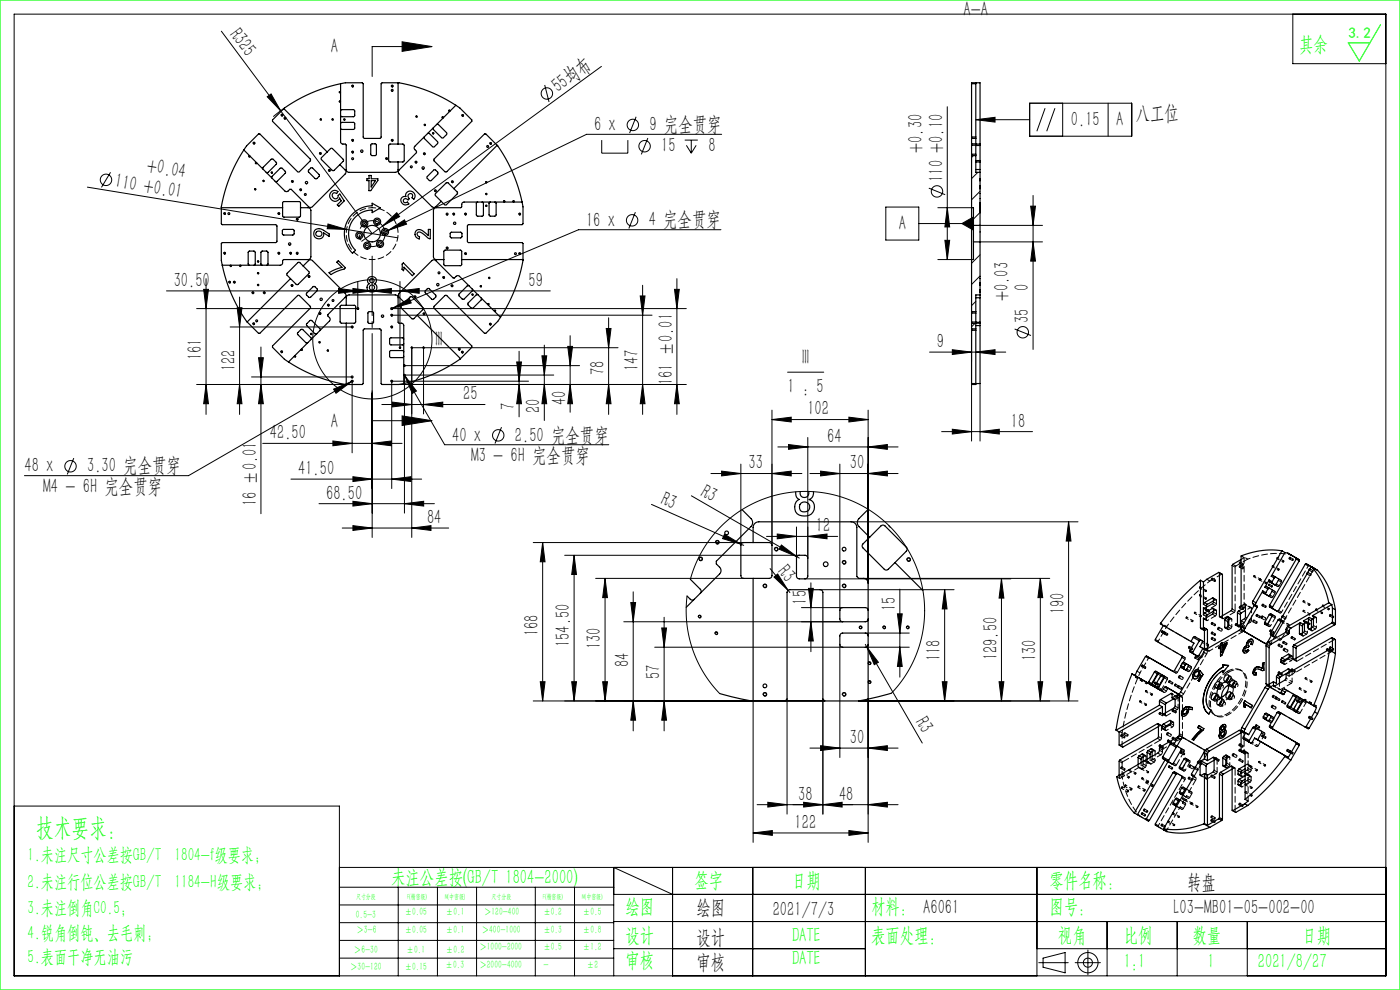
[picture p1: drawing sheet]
<svg xmlns="http://www.w3.org/2000/svg" width="297mm" height="210mm" viewBox="0 0 297 210" stroke-linecap="round" stroke-linejoin="round" font-family="sans-serif">
<defs><g id="words">
<text font-size="5.4" fill="#0f0" x="7.7" y="177.2">技术要求：</text>
<g font-size="4.4">
<text x="204.4" y="3.4">A-A</text>
<text x="48.6" y="7.3" transform="rotate(53 48.6 7.3)">R325</text>
<text x="70.2" y="11.3">A</text>
<text x="118.4" y="19.7" transform="rotate(-36 118.4 19.7)">55均布</text>
<text x="126" y="27.8">6 x</text>
<text x="137.8" y="27.8">9 完全贯穿</text>
<text x="227.2" y="26.7">0.15</text>
<text x="236.8" y="26.7">A</text>
<text x="240.9" y="25.4">八工位</text>
<text x="140.3" y="32.3">15</text>
<text x="150.3" y="32.3">8</text>
<text x="195.7" y="32.5" transform="rotate(-90 195.7 32.5)">+0.30</text>
<text x="24.3" y="39.8" transform="rotate(9 24.3 39.8)">110 +0.01</text>
<text x="31" y="36.4" transform="rotate(9 31 36.4)">+0.04</text>
<text x="200.1" y="38.6" transform="rotate(-90 200.1 38.6)">110 +0.10</text>
<text x="124.3" y="48">16 x</text>
<text x="137.6" y="48">4 完全贯穿</text>
<text x="190.7" y="48.7">A</text>
<text x="36.9" y="60.8">30.50</text>
<text x="112.1" y="60.8">59</text>
<text x="213.9" y="63.9" transform="rotate(-90 213.9 63.9)">+0.03</text>
<text x="218.3" y="61.7" transform="rotate(-90 218.3 61.7)">0</text>
<text x="218.3" y="68.5" transform="rotate(-90 218.3 68.5)">35</text>
<text x="42.8" y="76.4" transform="rotate(-90 42.8 76.4)">161</text>
<text x="92.4" y="73.4">III</text>
<text x="170.2" y="77.2">III</text>
<text x="198.7" y="73.8">9</text>
<text x="49.9" y="78.7" transform="rotate(-90 49.9 78.7)">122</text>
<text x="128.2" y="79.6" transform="rotate(-90 128.2 79.6)">78</text>
<text x="135.5" y="78.7" transform="rotate(-90 135.5 78.7)">147</text>
<text x="142.7" y="81.7" transform="rotate(-90 142.7 81.7)">161 ±0.01</text>
<text x="167.1" y="83.4">1 : 5</text>
<text x="98.3" y="84.9">25</text>
<text x="109.2" y="86.9" transform="rotate(-90 109.2 86.9)">7</text>
<text x="114.6" y="87.7" transform="rotate(-90 114.6 87.7)">20</text>
<text x="120.1" y="85.9" transform="rotate(-90 120.1 85.9)">40</text>
<text x="171.3" y="88.1">102</text>
<text x="57.3" y="93.2">42.50</text>
<text x="70.2" y="90.7">A</text>
<text x="95.9" y="93.7">40 x</text>
<text x="109.2" y="93.7">2.50 完全贯穿</text>
<text x="175.5" y="93.9">64</text>
<text x="214.4" y="90.7">18</text>
<text x="5.2" y="100.2">48 x</text>
<text x="18.5" y="100.2">3.30 完全贯穿</text>
<text x="63.3" y="100.8">41.50</text>
<text x="99.9" y="98">M3 - 6H 完全贯穿</text>
<text x="158.8" y="99.6">33</text>
<text x="180.3" y="99.6">30</text>
<text x="9.2" y="104.5">M4 - 6H 完全贯穿</text>
<text x="54.5" y="107.4" transform="rotate(-90 54.5 107.4)">16 ±0.01</text>
<text x="69.2" y="106">68.50</text>
<text x="140" y="106.8" transform="rotate(24 140 106.8)">R3</text>
<text x="148.4" y="105.2" transform="rotate(30 148.4 105.2)">R3</text>
<text x="90.6" y="111.1">84</text>
<text x="173.1" y="112.9">12</text>
<text x="164.8" y="121.4" transform="rotate(50 164.8 121.4)">R3</text>
<text x="171.2" y="128.2" transform="rotate(-90 171.2 128.2)">15</text>
<text x="190" y="129.6" transform="rotate(-90 190 129.6)">15</text>
<text x="225.8" y="130.3" transform="rotate(-90 225.8 130.3)">190</text>
<text x="114.2" y="135" transform="rotate(-90 114.2 135)">168</text>
<text x="120.9" y="137.3" transform="rotate(-90 120.9 137.3)">154.50</text>
<text x="127.5" y="137.8" transform="rotate(-90 127.5 137.8)">130</text>
<text x="133.5" y="141.5" transform="rotate(-90 133.5 141.5)">84</text>
<text x="199.5" y="140.2" transform="rotate(-90 199.5 140.2)">118</text>
<text x="211.6" y="140.1" transform="rotate(-90 211.6 140.1)">129.50</text>
<text x="219.8" y="140.2" transform="rotate(-90 219.8 140.2)">130</text>
<text x="140" y="144.1" transform="rotate(-90 140 144.1)">57</text>
<text x="194.1" y="153.2" transform="rotate(60 194.1 153.2)">R3</text>
<text x="180.3" y="157.8">30</text>
<text x="169.3" y="169.8">38</text>
<text x="178" y="169.8">48</text>
<text x="168.6" y="175.8">122</text>
<text x="251.8" y="188.6">转盘</text>
<text x="147.8" y="194">绘图</text>
<text x="163.9" y="194.3">2021/7/3</text>
<text x="249" y="194">L03-MB01-05-002-00</text>
<text x="147.8" y="200.2">设计</text>
<text x="147.8" y="205.5">审核</text>
</g>
<g font-size="4.4" fill="#0f0">
<text x="275.6" y="10.8">其余</text>
<text x="83" y="187.5">未注公差按(GB/T 1804-2000)</text>
<text x="147.3" y="188">签字</text>
<text x="168" y="188">日期</text>
<text x="222.6" y="188">零件名称：</text>
<text x="132.7" y="193.6">绘图</text>
<text x="184.8" y="193.6">材料： A6061</text>
<text x="222.6" y="193.6">图号：</text>
<text x="132.7" y="199.8">设计</text>
<text x="168" y="199.8">DATE</text>
<text x="184.8" y="199.8">表面处理：</text>
<text x="224.4" y="199.8">视角</text>
<text x="238.4" y="199.8">比例</text>
<text x="253" y="199.8">数量</text>
<text x="276.3" y="199.8">日期</text>
<text x="132.7" y="205.1">审核</text>
<text x="168" y="204.6">DATE</text>
<text x="238.4" y="205.3">1:1</text>
<text x="256.2" y="205.3">1</text>
<text x="266.9" y="205.3">2021/8/27</text>
</g>
<g font-size="4" fill="#0f0">
<text x="5.9" y="182.6">1.未注尺寸公差按GB/T 1804-f级要求；</text>
<text x="5.9" y="188.4">2.未注行位公差按GB/T 1184-H级要求；</text>
<text x="5.9" y="193.9">3.未注倒角C0.5；</text>
<text x="5.9" y="199.2">4.锐角倒钝、去毛刺；</text>
<text x="5.9" y="204.2">5.表面干净无油污</text>
</g>
<text font-size="3.2" fill="#0f0" x="286.1" y="8">3.2</text>
<g font-size="2.3" fill="#0f0">
<text x="75.5" y="194.7">0.5-3</text>
<text x="75.6" y="198">＞3-6</text>
<text x="85.9" y="194.2">±0.05</text>
<text x="85.9" y="198">±0.05</text>
<text x="94.6" y="194.2">±0.1</text>
<text x="94.6" y="198">±0.1</text>
<text x="102.2" y="198">＞400-1000</text>
<text x="102.7" y="194.2">＞120-400</text>
<text x="115.3" y="194.2">±0.2</text>
<text x="115.3" y="198">±0.3</text>
<text x="123.7" y="194.2">±0.5</text>
<text x="123.7" y="198">±0.8</text>
<text x="75.1" y="202.2">＞6-30</text>
<text x="86.3" y="202.2">±0.1</text>
<text x="94.6" y="202.2">±0.2</text>
<text x="101.7" y="201.6">＞1000-2000</text>
<text x="115.3" y="201.6">±0.5</text>
<text x="123.7" y="201.6">±1.2</text>
<text x="74.3" y="205.8">＞30-120</text>
<text x="85.9" y="205.8">±0.15</text>
<text x="94.5" y="205.4">±0.3</text>
<text x="101.7" y="205.4">＞2000-4000</text>
<text x="115.3" y="205.4">-</text>
<text x="124.5" y="205.4">±2</text>
</g>
<g font-size="1.5" fill="#0f0">
<text x="75.5" y="190.6">尺寸分段</text>
<text x="86.4" y="190.6">F(精密级)</text>
<text x="94.4" y="190.6">M(中密级)</text>
<text x="104.3" y="190.6">尺寸分段</text>
<text x="115.2" y="190.6">F(精密级)</text>
<text x="123.5" y="190.6">M(中密级)</text>
</g>
</g></defs>
<g fill="none" stroke="#000" stroke-width=".21">
<path d="M3 3h291v204h-291zM47 6.6l32 43M72 19.6l.1-.2 .1 .1v.2h-.1M74.6 18.3a.2 .2 0 0 1 .2-.2 .2 .2 0 0 1 .2 .2 .2 .2 0 0 1-.3 .2M83 18.3a.2 .2 0 0 1 .2-.2 .2 .2 0 0 1 .2 .2 .2 .2 0 0 1-.3 .2M85.3 8.9l6.4 1-6.4 1zM91.7 9.9h-12.7v6.3M115.6 18l.9 3.6M127.6 14.1l-50.9 37.1M274.3 3v10.5h19.7M18.5 39.7l55 9M23.4 36.6l-1.9 3.1"/>
<path d="M52.7 33.2l.1-.2 .2 .1v.2h-.1M53.7 30.4a.2 .2 0 0 1 .2-.2 .2 .2 0 0 1 .2 .2 .2 .2 0 0 1-.3 .2M54.2 34.6l.1-.1h.1v.2h-.1M55.8 38.4v-.1h.2v.1l-.1 .1M56.7 20.5l.8-.6 2 3.6zM57.5 36.7l.1-.2h.2v.2l-.2 .1M59.6 24.5a.2 .2 0 0 1 .2-.3 .2 .2 0 0 1 .2 .2 .2 .2 0 0 1-.2 .2M60.3 22.9l-2.3 1.8M61.8 38.5a.2 .2 0 0 1 .2-.2 .2 .2 0 0 1 .2 .2 .2 .2 0 0 1-.2 .2M67.8 32.6a.2 .2 0 0 1 .1-.2 .2 .2 0 0 1 .3 .2 .2 .2 0 0 1-.3 .1M67.9 25.4l.1-.2 .2 .1v.2h-.2M69.7 36.2a.2 .2 0 0 1 .1-.2 .2 .2 0 0 1 .3 .2 .2 .2 0 0 1-.3 .2"/>
<path d="M70.4 25.4l.1-.2 .2 .1v.2h-.2M72 21.6v-.2l.2 .1v.2h-.1M72.9 25.4l.1-.2 .2 .1v.2h-.2M74.6 32.3a.2 .2 0 0 1 .2-.2 .2 .2 0 0 1 .2 .2 .2 .2 0 0 1-.3 .2M74.6 29.8a.2 .2 0 0 1 .2-.2 .2 .2 0 0 1 .2 .2 .2 .2 0 0 1-.3 .2M81.8 33.7a.2 .2 0 0 1 .2-.2 .2 .2 0 0 1 .2 .2 .2 .2 0 0 1-.3 .2M83 29.8a.2 .2 0 0 1 .2-.2 .2 .2 0 0 1 .2 .2 .2 .2 0 0 1-.3 .2M88.1 34.4a.2 .2 0 0 1 .1-.2 .2 .2 0 0 1 .2 .2 .2 .2 0 0 1-.2 .2M88.2 24.8l.1-.2h.2v.2l-.2 .1M89.8 32.7a.2 .2 0 0 1 .2-.3 .2 .2 0 0 1 .2 .2 .2 .2 0 0 1-.2 .2M90 26.5v-.1h.2v.2l-.1 .1M91.7 28.3l.1-.2 .2 .1v.2h-.1"/>
<path d="M93.8 25l.1-.2h.1v.2l-.1 .1M95.2 23.5l.1-.1h.1v.2h-.1M95.8 38.6a.2 .2 0 0 1 .1-.2 .2 .2 0 0 1 .3 .2 .2 .2 0 0 1-.3 .2M98 24.5a.2 .2 0 0 1 .1-.2 .2 .2 0 0 1 .2 .2 .2 .2 0 0 1-.2 .2M103 38.7l.1-.2 .2 .1v.2h-.2M103.9 30.5a.2 .2 0 0 1 .2-.3 .2 .2 0 0 1 .2 .2 .2 .2 0 0 1-.3 .2M127.6 29.7v2.8h5.6v-2.8M134.9 24.8l-1.3 3.4M137.4 29.3l-1.3 3.4M145.3 29.7h2.7M145.6 30.8l1 1.7M146.6 29.7v2.8"/>
<path d="M147.7 30.8l-1.1 1.7M153.1 28.5h-28.7l-42 20.4M197 39.9l3.5 1.4M201 22.6v32.5M206.5 33l-.4 .4M207 25.4l4.1-.5v1zM207 25.4h11.4M207.4 36.6l-1.3 1.3M218.4 21.9h21.7v7h-21.7zM221.7 23l-1.7 4.8M223.8 23l-1.7 4.8M225.4 21.9v7"/>
<path d="M235.1 21.9v7M43.7 59.1v28.8M47.5 53.8a.2 .2 0 0 1 .1-.3 .2 .2 0 0 1 .3 .2 .2 .2 0 0 1-.3 .2M47.5 45.4a.2 .2 0 0 1 .1-.3 .2 .2 0 0 1 .3 .2 .2 .2 0 0 1-.3 .2M48.5 59.9a.2 .2 0 0 1 .2-.2 .2 .2 0 0 1 .2 .2 .2 .2 0 0 1-.3 .2M48.8 56.4l.1-.1h.2v.2l-.2 .1M49.5 59.9a.2 .2 0 0 1 .2-.2 .2 .2 0 0 1 .2 .2 .2 .2 0 0 1-.3 .2M50.8 56.4l.1-.1h.2v.2l-.2 .1M54 40.2v-.2h.2l.1 .2-.2 .1M54.6 58l.1-.2 .2 .1v.2h-.2M54.6 55.5l.1-.2 .2 .1v.1l-.2 .1M59 45.4a.2 .2 0 0 1 .1-.3 .2 .2 0 0 1 .3 .2 .2 .2 0 0 1-.3 .2"/>
<path d="M59 53.8a.2 .2 0 0 1 .1-.3 .2 .2 0 0 1 .3 .2 .2 .2 0 0 1-.3 .2M61.5 53.8a.2 .2 0 0 1 .1-.3 .2 .2 0 0 1 .3 .2 .2 .2 0 0 1-.3 .2M62.9 46.6a.2 .2 0 0 1 .1-.3 .2 .2 0 0 1 .3 .2 .2 .2 0 0 1-.3 .2M63.6 40.3a.2 .2 0 0 1 .2-.2 .2 .2 0 0 1 .2 .2 .2 .2 0 0 1-.3 .2M65.4 58.7a.2 .2 0 0 1 .1-.3 .21 .21 0 0 1 .3 .3 .2 .2 0 0 1-.3 .1M69.6 47.5l3.9 1.2-4.1-.2zM73.5 48.7l10.9 1.7M75.9 59.7v5.8h-34.2M81.2 47.9l3-2.8 .6 .8zM82.4 48.9l3.4-2.3 .4 1zM82.4 48.9l-1.4 .6M84.9 59.7v14.1"/>
<path d="M92.2 40.5a.2 .2 0 0 1 .1-.2 .2 .2 0 0 1 .3 .2 .2 .2 0 0 1-.3 .2M93.9 58.9a.2 .2 0 0 1 .2-.2 .2 .2 0 0 1 .2 .2 .2 .2 0 0 1-.2 .2M94.7 52.7a.2 .2 0 0 1 .1-.3 .2 .2 0 0 1 .3 .2 .2 .2 0 0 1-.3 .2M96.1 45.5a.2 .2 0 0 1 .1-.3 .2 .2 0 0 1 .3 .2 .2 .2 0 0 1-.3 .2M98.6 53.9a.2 .2 0 0 1 .1-.3 .2 .2 0 0 1 .3 .2 .2 .2 0 0 1-.3 .2M98.6 45.5a.2 .2 0 0 1 .1-.3 .2 .2 0 0 1 .3 .2 .2 .2 0 0 1-.3 .2M103 41.2l.1-.2 .2 .1v.2h-.2M103 43.7l.1-.2 .2 .1v.2h-.2M103.6 59l.1-.1h.2v.1l-.2 .1M106.8 42.7l.1-.1h.2v.2l-.2 .1M108.8 42.7l.1-.1h.2v.2l-.2 .1M110.1 45.5a.2 .2 0 0 1 .1-.3 .2 .2 0 0 1 .3 .2 .2 .2 0 0 1-.3 .2"/>
<path d="M110.1 53.9a.2 .2 0 0 1 .1-.3 .2 .2 0 0 1 .3 .2 .2 .2 0 0 1-.3 .2M134.8 45l-1.4 3.5M143.6 59.1v28.8M152.9 48.7h-30.2l-39.4 16.7M187.9 43.9h7v7h-7zM194.9 47.4h11.6M199 44.1h7.1M199 55.1h7.1M200.4 51h1.1l-.5 4.1zM201 44.1l.5 4h-1.1zM204.1 47.4l2.4-1.4v2.8zM207.9 45.1l-1.4 1.4"/>
<path d="M207.9 40.6l-1.8 1.8M207.9 54l-1.8 1.8M207.9 58.5l-1.8 1.8M207.9 47.8h13.3M207.9 51.3h13.3M218.7 43.7h1l-.5 4.1zM219.2 51.3l.5 4.1h-1zM219.2 41.5v32.6M43.2 61.4h1l-.5 4.1zM48.8 69.4h25.9M50.3 65.3h1l-.5 4.1zM50.8 63v24.9"/>
<path d="M53.4 80h21.3M53.5 62.2a.2 .2 0 0 1 .1-.3 .2 .2 0 0 1 .3 .2 .2 .2 0 0 1-.3 .2M53.6 68.7a.2 .2 0 0 1 .2-.2 .2 .2 0 0 1 .2 .2 .2 .2 0 0 1-.2 .2M54.6 60.5l.1-.2 .2 .1v.2h-.2M54.8 75.9h1.1l-.5 4.1zM55.4 73.6v35.4M55.9 62.2a.2 .2 0 0 1 .1-.3 .2 .2 0 0 1 .3 .2 .2 .2 0 0 1-.3 .2M59.6 74.7a.2 .2 0 0 1 .1-.3 .2 .2 0 0 1 .3 .2 .2 .2 0 0 1-.3 .2M61.8 60.6a.2 .2 0 0 1 .1-.2 .2 .2 0 0 1 .2 .2 .2 .2 0 0 1-.2 .1M62.4 75.7l.1-.2h.2v.2l-.2 .1M63.9 74.2v-.1h.2v.2h-.1M65.9 70.9v-.2h.2l.1 .2-.2 .1"/>
<path d="M67.6 72.6l.1-.1h.2v.2l-.2 .1M67.7 66.5a.2 .2 0 0 1 .2-.2 .2 .2 0 0 1 .2 .2 .2 .2 0 0 1-.3 .2M69.4 74.4v-.1h.3v.1l-.2 .1M69.5 64.8a.2 .2 0 0 1 .1-.3 .2 .2 0 0 1 .3 .2 .2 .2 0 0 1-.3 .2M71.8 61.2l4.1 .5-4.1 .5zM74.5 69.4a.2 .2 0 0 1 .2-.2 .2 .2 0 0 1 .2 .2 .2 .2 0 0 1-.3 .2M74.9 61.2l4.1 .5-4.1 .5zM75.7 65.5a.2 .2 0 0 1 .2-.2 .2 .2 0 0 1 .2 .2 .2 .2 0 0 1-.3 .2M79 61.7l4-.5v1zM82.9 66.9a.2 .2 0 0 1 .2-.2 .2 .2 0 0 1 .2 .2 .2 .2 0 0 1-.3 .2M82.9 69.4a.2 .2 0 0 1 .2-.2 .2 .2 0 0 1 .2 .2 .2 .2 0 0 1-.3 .2M83.1 66.9h55.2"/>
<path d="M83.1 65.5h62.5M83.3 65.4l3.5-2.1 .4 1zM83.3 65.4l-.4 .1M84.7 73.8l.1-.2 .2 .1v.2h-.2M84.9 61.7l4-.5v1zM85.7 77.6v-.2l.2 .1v.2h-.1M85.7 79.6v-.2l.2 .1v.2h-.1M85.7 79.5l8.6 14.8h34.8M85.8 77.6h37.2M85.9 79.7l2.4 3.2-.8 .6zM87.2 73.8l.1-.2 .2 .1v.2h-.2M87.8 63a.2 .2 0 0 1 .2-.2 .2 .2 0 0 1 .2 .2 .2 .2 0 0 1-.2 .2"/>
<path d="M89.7 73.8l.1-.2 .2 .1v.1l-.2 .1M89.8 66.6a.2 .2 0 0 1 .1-.2 .2 .2 0 0 1 .2 .2 .2 .2 0 0 1-.2 .2M89.9 73.8v14M95.7 60.7a.2 .2 0 0 1 .2-.3 .2 .2 0 0 1 .2 .2 .2 .2 0 0 1-.3 .2M97.9 74.7a.2 .2 0 0 1 .2-.2 .2 .2 0 0 1 .2 .2 .2 .2 0 0 1-.3 .2M100.1 62.5v-.1h.2v.2h-.1M101.9 60.8v-.2h.2v.2l-.1 .1M103.4 64.6l.1-.2h.2v.2l-.1 .1M103.8 68.8a.2 .2 0 0 1 .2-.2 .2 .2 0 0 1 .2 .2 .2 .2 0 0 1-.2 .2M104.9 66l.1-.2h.1v.2l-.1 .1M109.6 76.8h1l-.5 4.1zM110.1 74.5v13.9"/>
<path d="M115 75.5h1l-.5 4.1zM115.5 73.2v16M116.7 61.7h-81.4M117.5 79.6h-31.7v29.2M120.4 73.5h1.1l-.5 4.1zM121 71.2v16.2M128.6 69.7h1l-.5 4.1zM129.1 67.4v20.5M131.1 73.8h-43.7v40.2M135.8 62.8h1l-.5 4.1zM136.3 60.5v27.4M143.1 61.4h1l-.5 4.1z"/>
<path d="M167.1 78.9h7.6M197.2 74.7h16.2M202 74.2l4.1 .5-4.1 .5zM206.1 70.1v6.6M206.8 68.6l-.7 .7M207 74.7l4.1-.5v1zM207 63.9l-.9 .9M215.2 69.8l3.5 1.4M15.7 97.2l-1.4 3.4M41.7 81.6h31.6M43.7 81.6l.5 4h-1zM50.8 81.6l.5 4h-1z"/>
<path d="M55.4 81.6l.5 4h-1.1zM55.7 94.1h29.6M70.6 93.5l4.1 .6-4.1 .5zM70.8 82.5l3.8-1.6-3.3 2.5zM74.5 80.9a.2 .2 0 0 1 .2-.2 .2 .2 0 0 1 .2 .2 .2 .2 0 0 1-.3 .2M74.6 80.9l-34.6 20h-34.8M74.7 80.9v15.2M74.8 80.8l-.2 .1M79 94.1l4-.6v1.1zM79 82.9v31.1M79 89.2h12.7M81 85.8h21.9"/>
<path d="M82.9 80.9a.2 .2 0 0 1 .2-.2 .2 .2 0 0 1 .2 .2 .2 .2 0 0 1-.3 .2M83.3 85.3l4.1 .5-4.1 .5zM85.3 88.2l6.4 1-6.4 1.1zM89.9 85.8l4-.5v1zM106.4 90.6l-1.4 3.5M110.1 81.6l.5 4h-1zM112.1 80.9h-29v22.7M115.5 81.6l.5 4h-1zM121 81.6l.5 4h-1.1zM129.1 81.6l.5 4h-1zM136.3 81.6l.5 4h-1zM143.6 81.6l.5 4h-1z"/>
<path d="M145.6 81.6h-61M153.1 99.9l4.1 .5-4.1 .6zM157.2 98.4v17.3M163.8 89l4-.5v1zM163.8 87v28.7M163.8 89h20.4M165 94.8h25.5M167.3 94.3l4.1 .5-4.1 .5zM171.4 92.8v25.6M174.1 99.9l4.1 .5-4.1 .6zM178.2 98.4v31.1M180.1 88.5l4.1 .5-4.1 .5z"/>
<path d="M184.2 94.8l4-.5v1zM184.2 87v36.7M199.8 91.6h19.2M202 91.1l4.1 .5-4.1 .5zM206.1 81.6v12M207.9 91.6l4.1-.5v1zM207.9 81.4v12.2M61.7 101.6h27.8M67.7 106.8h24.5M72.6 112h22.6M74.9 106.3l4.1 .5-4.1 .6zM74.9 101.1l4.1 .5-4.1 .5z"/>
<path d="M74.9 111.5l4.1 .5-4.1 .5zM83.1 101.6l4.1-.5v1zM85.8 106.8l4.1-.5v1.1zM87.4 112l4-.5v1zM113.1 115.1h44.7M115.1 115.1v33.6M115.1 115.1l.5 4.1h-1zM119.8 117.8h49.8M121.8 117.8l.5 4.1h-1zM121.8 117.8v30.9M138.2 107l19.6 8.7M146.7 105.2l22.9 13.2"/>
<path d="M148.2 118.7a.4 .4 0 0 1 .4-.5 .4 .4 0 0 1 .4 .4 .4 .4 0 0 1-.5 .3M150.8 100.4h19.3M151.8 115.1a.4 .4 0 0 1 .3-.5 .4 .4 0 0 1 .5 .5 .4 .4 0 0 1-.5 .3M153.7 113.3l3.5 2.1-3.9-1.1zM162.6 113.8h15.1M163.8 100.4l4-.5v1.1zM164.3 116.6a.4 .4 0 0 1 .3-.5 .4 .4 0 0 1 .5 .4 .4 .4 0 0 1-.5 .4M164.9 113.3l4.1 .5-4.1 .5zM165.8 115.6l3.2 2.5-3.7-1.6zM169 111.8v6.6M171.4 113.8l4-.5v1zM171.8 100.4h18.7"/>
<path d="M178.7 119.4a.4 .4 0 0 1 .3-.5 .4 .4 0 0 1 .5 .4 .4 .4 0 0 1-.5 .4M180.6 110.7h48.1M184.2 100.4l4-.5v1.1zM188.5 111.5l.1 .1M188.6 111.5l-2.5-2.1-2.7-1.8-3-1.5-3.2-1-3.3-.7-3.2-.2-3.3 .3-3.2 .6-3.1 1.1-2.9 1.4-2.7 1.8-2.5 2.2-2.1 2.5-1.9 2.7-1.5 3-1 3.1M188.8 111.9h.2M188.9 111.8l1.8 2.1 1.6 2.3M192.3 116.2l1.9 3.7 1.3 4 .6 4.2-.1 4.1-.7 4-1.5 4-2 3.6-2.7 3.2M192.4 118.8a.4 .4 0 0 1 .3-.5 .4 .4 0 0 1 .5 .4 .4 .4 0 0 1-.5 .4M226.7 110.7v38M226.7 110.7l.5 4.1h-1zM126.4 122.7h31.4"/>
<path d="M128.4 122.7v26M128.4 122.7l.5 4.1h-1zM133.8 127.8h1l-.5 4.1zM134.3 125.5v29.5M138.9 137.3h39.9M140.4 133.2h1l-.5 4.1zM140.9 130.9v24.1M145.8 126.4l-.2 2.8 .1 2.8 .4 2.8 .8 2.7 1 2.7 1.4 2.5 1.5 2.3 1.9 2.1M148.1 130.9a.3 .3 0 0 1 .3-.4 .3 .3 0 0 1 .3 .3 .3 .3 0 0 1-.4 .3M151.7 134.4a.3 .3 0 0 1 .2-.4 .3 .3 0 0 1 .4 .4 .3 .3 0 0 1-.4 .2M161.9 124.4a.4 .4 0 0 1 .3-.5 .4 .4 0 0 1 .5 .4 .4 .4 0 0 1-.5 .4M163.4 120.6l4.2 5.1"/>
<path d="M164.2 122.4l.8-.6 2.2 3.4zM170 128.9h8.8M170.8 122.8h43.7M171.5 124.8h1l-.5 4.1zM172 123.6v14.6M172 131.9l.5 4.1h-1zM174 125.1h28.4M178.2 136.7v24M178.7 124.4a.4 .4 0 0 1 .3-.5 .4 .4 0 0 1 .5 .4 .4 .4 0 0 1-.5 .4M178.8 131.9h-46.5M182.3 133.2a.3 .3 0 0 1 .2-.4 .3 .3 0 0 1 .4 .3 .3 .3 0 0 1-.4 .3M183.2 122.7h39.5"/>
<path d="M183.6 137.3h9.3M183.6 134.3h9.3M183.6 136.7l12 20.9M183.9 137.2l2.4 3.3-.8 .5zM187.3 133.2a.3 .3 0 0 1 .2-.4 .3 .3 0 0 1 .4 .3 .3 .3 0 0 1-.4 .3M190.4 130.2h1l-.5 4.1zM190.9 125v18.6M190.9 137.3l.5 4.1h-1zM192.3 133.2a.3 .3 0 0 1 .2-.4 .3 .3 0 0 1 .4 .3 .3 .3 0 0 1-.4 .3M200.4 125.1v23.6M200.4 125.1l.5 4.1h-1zM212.5 122.8l.5 4.1h-1.1z"/>
<path d="M212.5 122.8v25.9M220.7 122.7v26M220.7 122.7l.5 4.1h-1zM246.5 133.8l.2 .1-.3 .3zM252.2 137.2h.2l-.2 .3zM253.6 139.3l.2 .1-.3 .2zM272.2 136.1l.2 .1-.2 .2zM274 135.1l.2 .1-.2 .2zM282.1 130.4l.2 .1-.2 .2zM282.1 137.2l.2 .1-.2 .3zM114.6 144.6h1l-.5 4.1zM121.3 144.6h1l-.5 4.1z"/>
<path d="M127.9 144.6h1l-.5 4.1zM134.3 148.7l.5 4.1h-1zM140.9 148.7l.5 4.1h-1zM159.8 148.7v30M161.9 147.4a.4 .4 0 0 1 .3-.5 .4 .4 0 0 1 .5 .4 .4 .4 0 0 1-.5 .4M167 148.3v24.4M171.8 158.7h18.7M174.1 158.2l4.1 .5-4.1 .5zM174.6 148.3v24.4M175 148.7h-61.9M178.7 147.4a.4 .4 0 0 1 .3-.5 .4 .4 0 0 1 .5 .4 .4 .4 0 0 1-.5 .4M182.1 148.7h46.6"/>
<path d="M184.2 148.3v30.4M184.2 158.7l4-.5v1zM184.2 140.8a.3 .3 0 0 1 .2-.4 .3 .3 0 0 1 .4 .3 .3 .3 0 0 1-.4 .3M184.2 144.8a.3 .3 0 0 1 .2-.4 .3 .3 0 0 1 .4 .3 .3 .3 0 0 1-.4 .3M199.9 144.6h1l-.5 4.1zM211.9 144.6h1.1l-.5 4.1zM220.2 144.6h1l-.5 4.1zM226.2 144.6h1l-.5 4.1zM237.9 155.9h.1l-.1 .3zM242.2 144.2l.2 .1-.2 .2zM242.3 141.1l.2 .1-.3 .2zM243.1 149.4h.1l-.1 .2z"/>
<path d="M243.2 144.8l.2 .1-.2 .1zM244.3 147.3h.2l-.2 .2zM245.6 145.1h.1l-.1 .2zM246 151.2h.2l-.2 .3zM246 158l.2 .1-.2 .2zM247.8 157l.1 .1-.1 .2zM248 144.4l.2 .1-.2 .2zM248.7 150.6h.2l-.2 .3zM249.3 145.2h.2l-.3 .3zM266.4 153.8h.2l-.2 .3zM267.8 156h.2l-.2 .3zM270.7 148h.2l-.2 .3z"/>
<path d="M271.2 142.5l.2 .1-.2 .3zM272 148.7h.2l-.2 .3zM273.5 159.3h.2l-.2 .3zM274 141.9l.2 .1-.2 .3zM275.7 148.8l.1 .1-.1 .2zM277 146.7l.1 .1-.2 .1zM277.7 152h.2l-.2 .3zM278.1 149.1l.1 .1-.2 .1zM278.2 144.5l.1 .1-.1 .1zM279.1 149.7h.1l-.2 .2zM3 171h69v36M159.8 176.7l4-.5v1z"/>
<path d="M159.8 176.7h24.4M160.6 170.7h29.9M162.9 170.2l4.1 .5-4.1 .5zM170.5 170.2l4.1 .5-4.1 .5zM174.6 170.7l4-.5v1zM180.1 176.2l4.1 .5-4.1 .5zM184.2 170.7l4-.5v1zM237.9 162.7l.1 .1-.1 .2zM72 184h222M72 188.2h58.2M72 192h58.2M72 195.7h58.2"/>
<path d="M72 199.5h58.2M84.5 188.2v18.8M92.8 188.2v18.8M101.1 188.2v18.8M113.6 188.2v18.8M121.9 188.2v18.8M130.2 189.7h163.8M130.2 195.5h163.8M142.7 189.7l-12.5-5.7v23M142.7 184v23M159.7 184v23M183.6 184v23"/>
<path d="M220 184v23M234.9 195.5v11.5M249.7 195.5v11.5M264.6 195.5v11.5M72 203.2h58.2M130.2 201.2h53.4M220 201.2h74M220.4 204.2h6.2M221.3 203.2l4.7-1.1v4.3l-4.7-1.2zM228.1 204.2h5.3M230.8 201.5v5.3"/>
<circle cx="116" cy="19.8" r="1.21"/>
<circle cx="22.5" cy="38.1" r="1.21"/>
<circle cx="134.3" cy="26.5" r="1.21"/>
<circle cx="136.7" cy="31" r="1.21"/>
<circle cx="134.1" cy="46.7" r="1.21"/>
<circle cx="198.8" cy="40.6" r="1.21"/>
<circle cx="79" cy="72" r="12.6"/>
<circle cx="217" cy="70.5" r="1.21"/>
<circle cx="15" cy="98.9" r="1.21"/>
<circle cx="105.7" cy="92.3" r="1.21"/>
<circle cx="263.1" cy="119.4" r=".18"/>
<circle cx="272.3" cy="119.1" r=".13"/>
<circle cx="273.6" cy="118.4" r=".17"/>
<circle cx="252.9" cy="131.7" r=".12"/>
<circle cx="254.7" cy="130.7" r=".12"/>
<circle cx="255.8" cy="127" r=".12"/>
<circle cx="255.8" cy="125.3" r=".12"/>
<circle cx="256.5" cy="129.7" r=".12"/>
<circle cx="257.2" cy="134.2" r=".18"/>
<circle cx="257.2" cy="132.2" r=".18"/>
<circle cx="257.2" cy="122.8" r=".18"/>
<circle cx="262.2" cy="132.5" r=".17"/>
<circle cx="263.1" cy="128.8" r=".18"/>
<circle cx="266.6" cy="130.5" r=".17"/>
<circle cx="267.4" cy="122.9" r=".13"/>
<circle cx="267.9" cy="128.4" r=".17"/>
<circle cx="268.6" cy="123.7" r=".13"/>
<circle cx="269.5" cy="133.8" r=".17"/>
<circle cx="269.9" cy="124.4" r=".13"/>
<circle cx="271.3" cy="120.8" r=".13"/>
<circle cx="272.1" cy="130.8" r=".17"/>
<circle cx="277.8" cy="130.3" r=".13"/>
<circle cx="277.8" cy="132.4" r=".13"/>
<circle cx="277.8" cy="128.3" r=".13"/>
<circle cx="277.8" cy="120.8" r=".17"/>
<circle cx="280.5" cy="130.1" r=".13"/>
<circle cx="281.9" cy="129.2" r=".13"/>
<circle cx="250.6" cy="159.5" r=".17"/>
<circle cx="262.9" cy="159.1" r=".18"/>
<circle cx="239.3" cy="167.8" r=".18"/>
<circle cx="239.5" cy="164.9" r=".13"/>
<circle cx="240" cy="167.4" r=".18"/>
<circle cx="240.9" cy="164.1" r=".13"/>
<circle cx="242.3" cy="172.5" r=".17"/>
<circle cx="242.8" cy="167.6" r=".18"/>
<circle cx="243.6" cy="163.8" r=".13"/>
<circle cx="243.6" cy="161.7" r=".13"/>
<circle cx="243.6" cy="165.8" r=".13"/>
<circle cx="244.5" cy="166.6" r=".18"/>
<circle cx="246.5" cy="175" r=".17"/>
<circle cx="248" cy="162.6" r=".17"/>
<circle cx="249.1" cy="175" r=".13"/>
<circle cx="250.1" cy="173.3" r=".13"/>
<circle cx="251.5" cy="169.7" r=".13"/>
<circle cx="252.2" cy="165" r=".17"/>
<circle cx="252.7" cy="170.4" r=".13"/>
<circle cx="253.5" cy="162.8" r=".17"/>
<circle cx="254" cy="171.2" r=".13"/>
<circle cx="257" cy="164.6" r=".17"/>
<circle cx="257" cy="174" r=".17"/>
<circle cx="257.8" cy="160.9" r=".18"/>
<circle cx="262.9" cy="161.2" r=".18"/>
<circle cx="262.9" cy="170.6" r=".18"/>
<circle cx="264.9" cy="164.4" r=".12"/>
<circle cx="265.6" cy="167.1" r=".12"/>
<circle cx="265.6" cy="168.8" r=".12"/>
<circle cx="266.6" cy="163.4" r=".12"/>
<circle cx="268.4" cy="162.4" r=".12"/>
<circle cx="230.8" cy="204.2" r="2.15"/>
<circle cx="230.8" cy="204.2" r=".96"/>
</g>
<path d="M81.6 48.8a2.75 2.75 0 0 0-4.6-1.2 2.75 2.75 0 0 0 1.2 4.6 2.75 2.75 0 0 0 3.4-3.2v-.2" fill="none" stroke="#000" stroke-width=".21" stroke-dasharray="30.5 1.3 1.3 1.3" stroke-dashoffset="23.7" stroke-linecap="butt"/>
<path d="M79 83.4v-29.1" fill="none" stroke="#000" stroke-width=".21" stroke-dasharray="30.5 1.3 1.3 1.3" stroke-dashoffset="17.9"/>
<path d="M0 0h297v210h-297zM292.9 5.2l-4.5 7.7-2.4-3.8h4.6" fill="none" stroke="#0f0" stroke-width=".25"/>
<g fill="#000">
<path d="M56.7 20.5l.8-.6 2 3.6zM69.6 47.5l3.9 1.2-4.1-.2zM81.2 47.9l3-2.8 .6 .8zM153.7 113.3l3.5 2.1-3.9-1.1zM165.8 115.6l3.2 2.5-3.7-1.6zM164.2 122.4l.8-.6 2.2 3.4zM183.9 137.2l2.4 3.3-.8 .5z"/>
<path d="M85.3 8.9l6.4 1-6.4 1zM85.3 88.2l6.4 1-6.4 1.1zM207 25.4l4.1-.5v1zM204.1 47.4l2.4 1.4v-2.8z"/>
<path d="M218.7 43.7h1l-.5 4.1zM219.2 51.3l.5 4.1h-1zM201 44.1l.5 4h-1.1zM200.4 51h1.1l-.5 4.1z"/>
<path d="M43.2 61.4h1l-.5 4.1zM43.7 81.6l.5 4h-1zM128.4 122.7l.5 4.1h-1zM127.9 144.6h1l-.5 4.1zM115.1 115.1l.5 4.1h-1zM114.6 144.6h1l-.5 4.1z"/>
<path d="M202 74.2l4.1 .5-4.1 .5zM207 74.7l4.1-.5v1z"/>
<path d="M55.4 81.6l.5 4h-1.1zM54.8 75.9h1.1l-.5 4.1zM50.8 81.6l.5 4h-1zM50.3 65.3h1l-.5 4.1zM121.3 144.6h1l-.5 4.1zM121.8 117.8l.5 4.1h-1z"/>
<path d="M70.6 93.5l4.1 .6-4.1 .5zM79 94.1l4-.6v1.1zM71.8 61.2l4.1 .5-4.1 .5zM79 61.7l4-.5v1zM70.8 82.5l.5 .9 3.3-2.5zM85.9 79.7l1.6 3.8 .8-.6zM83.3 65.4l3.9-1.1-.4-1zM82.4 48.9l3.8-1.3-.4-1z"/>
<path d="M83.3 85.3l4.1 .5-4.1 .5zM89.9 85.8l4-.5v1z"/>
<path d="M109.6 76.8h1l-.5 4.1zM110.1 81.6l.5 4h-1zM128.6 69.7h1l-.5 4.1zM129.1 81.6l.5 4h-1zM135.8 62.8h1l-.5 4.1zM136.3 81.6l.5 4h-1zM143.1 61.4h1l-.5 4.1zM143.6 81.6l.5 4h-1zM200.4 125.1l.5 4.1h-1zM199.9 144.6h1l-.5 4.1zM220.7 122.7l.5 4.1h-1zM220.2 144.6h1l-.5 4.1zM140.4 133.2h1l-.5 4.1zM140.9 148.7l.5 4.1h-1zM133.8 127.8h1l-.5 4.1zM134.3 148.7l.5 4.1h-1z"/>
<path d="M115.5 81.6l.5 4h-1zM115 75.5h1l-.5 4.1zM121 81.6l.5 4h-1.1zM120.4 73.5h1.1l-.5 4.1zM211.9 144.6h1.1l-.5 4.1zM212.5 122.8l.5 4.1h-1.1z"/>
<path d="M202 91.1l4.1 .5-4.1 .5zM207.9 91.6l4.1-.5v1z"/>
<path d="M85.8 106.8l4.1-.5v1.1zM74.9 106.3l4.1 .5-4.1 .6zM83.1 101.6l4.1-.5v1zM74.9 101.1l4.1 .5-4.1 .5zM87.4 112l4-.5v1zM74.9 111.5l4.1 .5-4.1 .5zM84.9 61.7l4-.5v1zM74.9 61.2l4.1 .5-4.1 .5z"/>
<path d="M153.1 99.9l4.1 .5-4.1 .6zM163.8 100.4l4-.5v1.1z"/>
<path d="M164.9 113.3l4.1 .5-4.1 .5zM171.4 113.8l4-.5v1z"/>
<path d="M226.7 110.7l.5 4.1h-1zM226.2 144.6h1l-.5 4.1zM171.5 124.8h1l-.5 4.1zM172 131.9l.5 4.1h-1z"/>
<path d="M190.9 137.3l.5 4.1h-1zM190.4 130.2h1l-.5 4.1z"/>
<path d="M159.8 176.7l4-.5v1zM180.1 176.2l4.1 .5-4.1 .5z"/>
<path d="M162.9 170.2l4.1 .5-4.1 .5zM174.6 170.7l4-.5v1z"/>
<path d="M170.5 170.2l4.1 .5-4.1 .5zM184.2 170.7l4-.5v1zM174.1 99.9l4.1 .5-4.1 .6zM184.2 100.4l4-.5v1.1zM174.1 158.2l4.1 .5-4.1 .5zM184.2 158.7l4-.5v1zM167.3 94.3l4.1 .5-4.1 .5zM184.2 94.8l4-.5v1zM163.8 89l4-.5v1zM180.1 88.5l4.1 .5-4.1 .5z"/>
</g>
<g fill="none" stroke="#000" stroke-width=".25">
<path d="M72.3 17.8a32.5 32.5 0 0 0-12 5.1l-2.5 2.5v.3l8 8v.4l-2.3 2.3h-.3l-8.1-8h-.3l-2.5 2.5-.6 .9M72.3 17.8v12.3l.2 .4 .8 .1 .2 .2v5.2a.6 .6 0 0 0 .6 .6h9.8a.6 .6 0 0 0 .6-.6v-1.6M72.3 17.8l1-.2h3.6l.2 .2v11.3l.3 .3h3.2l.3-.3v-11.3l.2-.2a21.9 21.9 0 0 1 9.8 1.7l3 1.4 2.8 1.6M84.5 17.6v13M206.1 17.8h.9M207 17.6v11.5M51.7 31.8l8.7 8.7 .5 .1 .6-.4h.3l3.6 3.6a.6 .6 0 0 0 .9 0l6.9-6.9a.6 .6 0 0 0 0-.8l-1.1-1.2M51.7 31.8a32.5 32.5 0 0 0-4.7 12.1v3.6l.2 .2h11.3l.3 .3v3.2l-.3 .3h-11.3l-.2 .2v3.5l.1 1.1M55.8 35.9v-.4l1.7-1.7h.5l.6 .7v.3l-1.8 1.8-.3-.1M57.7 37.8v-.4l1.8-1.7h.3l.7 .6v.5l-1.7 1.7h-.4M60.2 23l9.2 9.2M65.5 36.1l.5-.5h.3l1.4 1.5v.3l-.5 .5h-.3l-1.5-1.4z"/>
<path d="M70.1 31.5h.4l2.4 2.4-.1 .3-2.1 2-.2-.1-2.4-2.4 .1-.3zM72.3 26.3l.3-.3h2.4l.3 .3-.1 .9-.2 .3h-2.5l-.2-.3M72.3 23.6l.3-.3h2.4l.3 .3-.1 .9-.2 .3h-2.5l-.2-.3M78.3 37.2h.5v.7h1.4v.4l-1.5 2.1h-.4v-2.1h-.5v-.4h.5zM78.7 30.6l.9-.1 .2 .2 .1 2-.2 .3h-.8l-.2-.2zM78.8 38.3h.8l-.9 1.4zM82.5 30.6h3.2v3.7h-3.2zM90.7 28.3h.4l1.7 1.8v.4l-.7 .6h-.3l-1.8-1.7 .1-.4M92 36.1h.4l.5 .5v.2l-1.4 1.5h-.3l-.6-.5v-.3zM92.6 26.4h.4l1.8 1.8-.1 .4-.7 .6h-.3l-1.8-1.7 .1-.4M96.7 22.3l-8.7 8.7-.1 .5 .5 .6v.3l-3.7 3.7a.6 .6 0 0 0 0 .8l6.9 6.9a.6 .6 0 0 0 .9 0l1.1-1.1M96.7 22.3l.9 .6 2.5 2.5v.3l-8 8.1v.3l2.3 2.3h.4l8-8h.3a21.9 21.9 0 0 1 5.7 8.2l1.1 3.1 .9 3.2"/>
<path d="M105.5 30.8l-9.2 9.2M206.1 30.5v.3M206.1 32.7v.3M206.1 29.1v.3M206.1 29.1v-11.5h1.8v13M206.1 29.4h.9M206.1 33h.9M206.1 30.5h.9M206.1 29.4v1.1M206.1 30.8v1.9M206.1 33v11.1M206.1 30.8h.9"/>
<path d="M206.1 32.7h.9M206.1 29.1h.9M207 30.5v.3M207 32.7v.3M207 29.1v.3M207 30.6h.9M207 33v3.6h.9M207 34.4h.9M207 29.4v1.1M207 30.8v1.9M207 36h.9M207 30.9h.9"/>
<path d="M207 34.1h.9M207.9 37.9h.1M207.9 38.3h.1M207.9 39.4h.1M207.9 36v.6M207.9 30.6v.3M207.9 34.1v.3M207.9 30.9v3.2M207.9 34.4v1.6M207.9 36.6v11.2M47 44.1h13M47.1 56.3a31.8 31.8 0 0 0 5.3 12"/>
<path d="M53 56.3l-.3-.3v-2.5l.3-.2h.9l.2 .2v2.5l-.2 .3M55.7 56.3l-.3-.3v-2.5l.3-.2h.9l.2 .2v2.5l-.2 .3M60 48.7h2.2l.2 .2v.8l-.3 .2-2-.1-.2-.2zM60 42.8h3.7v3.2h-3.7zM60.9 58l2.5-2.4 2.2 2.2-2.6 2.6-2.1-2zM61.6 59.1l-9.2 9.2M63.8 44.1h1.6a.6 .6 0 0 1 .6 .6v9.8a.6 .6 0 0 1-.6 .6h-5.2l-.2 .2-.1 .7-.4 .3h-12.4M64.3 56.4l1.1-1.1a.6 .6 0 0 1 .9 0l6.9 6.9a.6 .6 0 0 1 0 .9l-3.7 3.6v.3l.5 .6-.1 .5-8.7 8.7M66.9 48.8l.8-.3a4 4 0 0 1 2.1 1.1v.6l-1.2-.8a1.08 1.08 0 0 1-1.4 1.2 1.08 1.08 0 0 1-.3-1.8zM67.1 49.2a.65 .65 0 0 1 1-.1 .65 .65 0 0 1 0 1 .65 .65 0 0 1-1-.2 .54 .54 0 0 1 0-.7zM70.4 40.6l.7-.2 .4 .1 .2 .1-.3 .5a.61 .61 0 0 0-1 .2 .61 .61 0 0 0 .5 .8 .58 .58 0 0 0 .6-.1 .58 .58 0 0 0 .2-.6l.4-.2 .9 1.4-1.1 1.2-.3-.4 .8-.8-.4-.6a1.13 1.13 0 0 1-1.7 .4 1.13 1.13 0 0 1 .1-1.8zM71.4 55.6l.4-.3 1.5 1.5-.3 .3-1.6 .5-1.2 .7-.4-.5 1.5-.7 1.3-.4z"/>
<path d="M74.8 45.4a5.9 5.9 0 0 1 4.2-1.7v-.6l1.7 1-1.7 1v-.5a5 5 0 0 0-4.7 3 5 5 0 0 0 1.1 5.5l-.6 .6a5.9 5.9 0 0 1 0-8.3zM78.2 59a.91 .91 0 0 1 1.3-.2 .91 .91 0 0 1 .1 1.3l-.2 .1a.98 .98 0 0 1 .4 1.4 .98 .98 0 0 1-1.5 .2 .96 .96 0 0 1 0-1.6l-.3-.4zM85.3 56l.3-.2 2.3 2.3-.4 .4-1.8-1.8-.1 .7-.3-.3zM86.3 40.8a1.04 1.04 0 0 1 1.4 .1 1.04 1.04 0 0 1 .1 1.4l-.4-.3a.53 .53 0 0 0 0-.8 .53 .53 0 0 0-.8 0 .53 .53 0 0 0 .1 .8l.1 .2-.2 .2a.5 .5 0 0 0-.8-.2 .5 .5 0 0 0 0 .8l.6-.1 .3 .4a.97 .97 0 0 1-1.4-.2 .97 .97 0 0 1 .3-1.4h.5a.78 .78 0 0 1 .2-.9zM88.4 48.9l.4-.2 .5 .1 1.6 1.2v-1.3h.4v1.9l-.6-.2a3.9 3.9 0 0 0-1.9-1.2 .53 .53 0 0 0-.3 .6 .53 .53 0 0 0 .5 .4l-.1 .5a1.06 1.06 0 0 1-.8-.8 1.06 1.06 0 0 1 .3-1zM92.4 41.1l2.5-2.4 2.2 2.2-2.6 2.6-2.1-2zM94.2 53.1h3.7v3.2h-3.7zM95.6 49.3h2.2l.2 .2v.8l-.3 .2-2-.1-.2-.2zM98 55.1h13M101.4 42.9l-.3 .3v2.4l.3 .3h.9l.2-.3v-2.5l-.2-.2M104.1 42.9l-.3 .3v2.4l.3 .3h.9l.2-.3v-2.5l-.2-.2M110.8 42.9h-12.3l-.5 .2v.8l-.2 .2h-5.2a.6 .6 0 0 0-.6 .6v9.8a.6 .6 0 0 0 .6 .6h1.6"/>
<path d="M110.8 42.9l.2 1v3.6l-.2 .2h-11.4l-.2 .3v3.2l.3 .3h11.3l.2 .2a21.9 21.9 0 0 1-1.8 9.8l-1.4 3-1.6 2.8M206.1 44.1v11M206.1 44.1h.4v3.7M206.1 55.1v11M206.5 47.8v3.5M206.5 51.3v3.8h-.4M206.5 51.3h1.4M206.5 47.8h1.4M207.9 58.7h.1M207.9 59.1h.1M207.9 60h.1M207.9 45.1h.1"/>
<path d="M207.9 40h.1M207.9 43.1h.1M207.9 44.1h.1M207.9 47.8v3.5M207.9 43h.1M207.9 42.1h.1M207.9 41.1h.1M207.9 49.2h.1M207.9 51.3v11.3M52.4 68.3l2.4 2.4h.3l8-8h.4l2.3 2.3 .1 .3-8.1 8.1v.3l2.5 2.5 .9 .6M61.2 76.8a32.5 32.5 0 0 0 12.1 4.8h3.6l.2-.2v-11.3l.3-.3h3.2l.2 .2 .1 11.4 .2 .2h3.5l1.1-.2M65.9 72v-.4l-1.7-1.7h-.4l-.7 .7v.3l1.8 1.8h.4"/>
<path d="M66.4 60.8h.4l.5 .5v.3l-1.4 1.4-.3 .1-.6-.5v-.3zM67.8 70.1v-.4l-1.7-1.7h-.4l-.6 .7v.3l1.7 1.8h.4M72.2 64.8h3.2v3.7h-3.2zM73.5 64.8v-1.6a.6 .6 0 0 1 .6-.6h9.8a.6 .6 0 0 1 .6 .6v5.2l.2 .2h.7l.3 .5v12.3M73.5 68.6v13M78.1 66.2l.9-.1 .2 .2 .1 2-.2 .3h-.8l-.2-.2zM85.1 64.9l1.9-1.9 .3-.1 2.4 2.4 .1 .2-2 2.1-.3 .1-2.4-2.4zM85.7 72l-.3-.3h-2.5l-.2 .3v.9l.2 .3h2.5l.3-.3M85.7 74.7l-.3-.3h-2.5l-.2 .3v.9l.2 .3h2.5l.3-.3M85.8 64.2l-1.1-1.1a.6 .6 0 0 1 0-.9l6.9-6.9a.6 .6 0 0 1 .9 0l3.6 3.7h.3l.6-.5 .5 .1 8.7 8.7M88.5 66.9l9.2 9.2M90.7 61.3l.3-.1 1.5 1.5v.3l-.5 .5h-.4l-1.4-1.4v-.4z"/>
<path d="M99.5 60.7l-.4-.1-1.7 1.8v.3l.6 .7 .4 .1 1.8-1.8v-.4M101.4 62.6h-.4l-1.7 1.7v.4l.7 .7h.3l1.8-1.8v-.4M106.2 67.3l-.6 .9-2.5 2.5h-.3l-8.1-8h-.3l-2.3 2.3v.4l8 8v.3a21.9 21.9 0 0 1-8.2 5.7l-3.1 1.1-3.1 .9M206.1 68.3v.3M206.1 66.1v.3M206.1 69.8v.3M206.1 70.1v11.5h.9v-11.5M206.1 69.8h.9M206.1 66.1h.9M206.1 68.6h.9M206.1 66.4v1.9M206.1 68.6v1.2"/>
<path d="M206.1 68.3h.9M206.1 66.4h.9M206.1 70.1h.9M207 68.3v.3M207 66.1v.3M207 69.8v.3M207 68.6h.9M207 66.4v1.9M207 68.6v1.2M207 63.2h.9M207 68.4h.9M207 69.1h.9"/>
<path d="M207.9 60.5h.1M207.9 61.5h.1M207.9 61.9h.1M207.9 60.2h.1M207.9 62.6v.6M207.9 68.6v.5M207.9 62.6h-.9v3.5M207.9 63.2v5.4M207.9 69.1v12.3h-1.8M157.3 115.3l.5-.2h5.4a.6 .6 0 0 1 .6 .6v6.4a.6 .6 0 0 1-.6 .6h-5.4a.6 .6 0 0 1-.6-.6v-6.4zM157.4 108.1l1.9 1.9a1.2 1.2 0 0 1 0 1.7l-7.3 7.4v.5l.7 .7a1 1 0 0 1 0 1.4l-7.1 7.1M159.8 115.1v-3.2a1.2 1.2 0 0 1 1.2-1.2h19.6a1.2 1.2 0 0 1 1.2 1.2v10.4l.4 .4h1a1 1 0 0 1 1 1v24.6"/>
<path d="M169.1 118l.4-.2h1.3a.6 .6 0 0 1 .6 .6v3.8a.6 .6 0 0 1-.6 .6h-1.2a.6 .6 0 0 1-.6-.6v-3.8zM171.5 104.2a.94 .94 0 0 1-.8 1.3 .94 .94 0 0 1-.9-1.2M172.6 104.3a1.44 1.44 0 0 1-.9 1.7 1.8 1.8 0 0 1 1.1 1.9 1.8 1.8 0 0 1-1.7 1.5 1.92 1.92 0 0 1-2.4-1 1.92 1.92 0 0 1 .8-2.5 1.34 1.34 0 0 1-.7-1.6M184.2 108l-2 2a1.2 1.2 0 0 0 0 1.7l2.3 2.3M188.6 111.5l.3 .3M189.9 119.3l5.9 6M192.3 116.2l-4.6-4.6a.6 .6 0 0 0-.8 0l-3.8 3.8a.6 .6 0 0 0 0 .8l4.5 4.6a.6 .6 0 0 0 .8 0l3.9-3.9 .1-.3-.1-.4M263 119.3h.2l-.2 .2zM263.3 118.7l-1.8 1-.1 .2v9.4l-.2 .2-2.3 1.3M272 116.8a16.2 16.2 0 0 0-8.7 1.1v10.7M272 116.8l-6.2 10.7M272 116.8l.6 .4"/>
<path d="M272.6 117.2l.6 .1 2.4 1.4v.3M272.6 117.2l-2.9 5M273.6 118.3h.1l-.1 .2zM275 118.4v.2M275 118.6l-5.7 9.8M275 118.6l.6 .4M275.6 119l-5.6 9.8M145.8 126.4l.6 .7a.6 .6 0 0 0 .9 0M146.5 122.9l2.1 2.1a.6 .6 0 0 1 0 .8M159.8 122.7v26M184.2 129.5a.6 .6 0 0 0-.6-.6h-4.8a.6 .6 0 0 0-.6 .6v1.8a.6 .6 0 0 0 .6 .6h4.8a.6 .6 0 0 0 .6-.6M184.2 134.9a.6 .6 0 0 0-.6-.6h-4.8a.6 .6 0 0 0-.6 .6v1.8a.6 .6 0 0 0 .6 .6h4.8a.6 .6 0 0 0 .6-.6"/>
<path d="M246.5 133.9h.1l-.1 .2zM246.8 132.7l-1.7 2.9v.3l5.6 3.2v.4l-1.6 2.7-.2 .2-5.7-3.2-.2 .1-2.2 4M246.9 134.1h.2l-.2 .3zM252.2 137.2h.2l-.2 .2zM252.4 137.9l.7 .4M253.1 138.3v.3M253.2 135.2l.3-.2 1.6 1v.2l-.5 1 .8 .5v.4l-5.2 9-.3 .1-2.6-1.5-.7 .7-.3 .1-6.1-3.6a46.1 46.1 0 0 0-3.4 12M253.2 135.2l-.5 .9M253.2 135.2l1.2 .7M253.6 139.4h.1l-.1 .2zM254.4 135.9l-1.3 2.4M254.7 123.1a47.6 47.6 0 0 0-8.5 9.2l7.1 4.1-.9 1.5"/>
<path d="M254.7 133.1l.1 .3 .2-.1M254.7 123.1v10M254.7 123.1l.6 .4M254.7 133.1l.3 .2M254.7 135.8l-.3 .1M255 133.3l.4-.2 .8 .5v4M255.2 137.5l-1.1 1.7-1.7-.9v-.4M255.3 131.1l.2 .2M255.3 128.9l.2 .1M255.3 123.5l.7-.6 2.6-1.5 .7 .5v8.7M255.3 123.5v4.7M255.3 128.9v1.5"/>
<path d="M255.3 131.1v2.1M255.3 128.2l.6 .4M255.3 130.4l.6 .4M255.5 137.5a.26 .26 0 0 0 .1 .2 .26 .26 0 0 0 .3 0M255.5 130l-.2 .4M255.5 127.8l-.2 .4M255.5 133.2v4.3M255.5 137.5l.4 .2M255.5 130l.7 .4M255.5 127.8l.7 .4M255.8 129.3h.2l-.2 .1zM255.9 128.6v.2"/>
<path d="M255.9 130.8v.2M256.2 130.4l-.3 .4M256.2 128.2l-.3 .4M257.1 135.3h.1l-.1 .3zM257.1 132.1h.1l-.1 .3zM257.1 122.7l.1 .1-.1 .2zM257.1 134.2h.1l-.1 .2zM257.2 129.1l.2 .1M257.2 126.8l.2 .2M257.2 129.1l-1.7 .9M257.2 126.8l-1.7 1M257.4 129.2l-.1 1-1.8 1.1"/>
<path d="M257.4 127l-.1 1-1.8 1M257.4 129.7l-1.2 .7M257.4 127.5l-1.2 .7M258.4 133.1h.2a.21 .21 0 0 1 0 .3 .21 .21 0 0 1-.3 0zM258.6 137.3v.3l.3-.2M258.6 137.3h.1M258.7 130.7l.2 .1M258.7 121.5v9.2M258.9 137.4h.1M258.9 137.1h.1M258.9 136.5l.4-.2v.6M258.9 136.5v.6"/>
<path d="M258.9 136.5h.1M258.9 137.1l-.3 .2M259.3 137.2l.6-.3-.6 1.4zM259.3 136.9l1-.6v.3l-1.1 2.4-.3 .2v-1.8M259.3 136.9h.1M259.8 133.1l.2 .1M259.8 131.5l.7 .4M259.8 131.5v1.6M259.9 136.9h.1M260 131.1l-.2 .4M260 131.1l.7 .4-.2 .4M260.5 130.9l.2 .1"/>
<path d="M260.5 132.9l-.5 .3M260.5 130.9l-.5 .2M260.5 131.9v1M260.7 131v1.6l-.2 .3M262.2 132.4h.1l-.1 .2zM262.5 132.6l.2 .1M262.5 130v2.6M262.5 130l.7 .4M262.7 129.6l-.2 .4M262.7 129.6l.7 .4M263 120h.2l-.2 .3zM263 128.7h.2l-.2 .2z"/>
<path d="M263.2 130.4v2.1M263.3 128.6l.6 .3-1.2 .7M263.3 132.4l-.6 .3M263.4 130l-.2 .4M263.5 133l-.2 .4 .2 .2 4.9 2.9 .5-.3 .9-1.5M263.5 133l.6 .3M264 128.2l.2 .1M264 128.2l-.7 .4M264.1 133.3l-.1 .4 .1 .3M264.2 128.3v2.6l-.2 .3-.7 .5v1.4l-.3 .5-7.1 4.1M264.2 129.5l-.8 .5M264.5 137a.87 .87 0 0 0-.7 .6 .87 .87 0 0 0 .3 .9h.3l.5-.5-.2-.2"/>
<path d="M264.5 137h.1M264.5 137a.98 .98 0 0 0-.6 1.5M264.7 137.8l-.5 .3M265.4 136h.1M265.4 136.7l.1-.6a.56 .56 0 0 0-.7 .3 .56 .56 0 0 0 .2 .7l-.2 .3a.47 .47 0 0 0-.6 .1 .47 .47 0 0 0 .1 .6l.4-.3M265.4 136.7h.3a.65 .65 0 0 0 .2-.7 .65 .65 0 0 0-.6-.4 1.29 1.29 0 0 0-.8 1.4M265.4 136v.7M265.6 135.6a1.12 1.12 0 0 0-1.1 1.4M265.8 127.5v.5l.9 .6v.2M265.8 127.5l.6 .4M265.9 131.6h.2l-.2 .3zM266.1 128.2v.3"/>
<path d="M266.1 128.5l-2.6 4.5M266.1 128.5l.6 .3M266.4 127.9v.5M266.6 130.4h.1l-.1 .3zM266.7 128.8l-2.6 4.5M267.6 130.7h.2a.21 .21 0 0 1 0 .3 .21 .21 0 0 1-.3 0zM267.8 128.2l.2 .1-.2 .2zM267.9 125.4l-1.5 2.5M267.9 125.4l.6 .3M268.3 132v.4l.4 .1 .2-.1M268.3 132l.6 .4M268.3 124.6l.3-.2 1.2 .7v.3l-.4 .9-.3 .1-1.2-.7v-.3"/>
<path d="M268.3 124.6l.7 .3M268.5 125.7v.4M268.6 137v8M268.6 137l.6 .4M269 124.9l-.5 .8M269 136.3l-.4 .7M269 136.3l.7 .3M269.2 124h.1l-.1 .1zM269.2 137.4v7.7M269.2 123l-.9 1.6M269.2 123l.7 .4M269.3 130.4l.2-.2 .4 .2v.3"/>
<path d="M269.3 130.4l.6 .3M269.3 130.4l-1 1.6M269.3 124.8l-.3 .1M269.3 128.4v.3l1.6 1 .3-.1 5.7-9.9 .2-.1a7 7 0 0 1 3.6 2.9 17.4 17.4 0 0 1 2.6 6.9M269.3 128.4l.7 .4M269.5 133.7h.1l-.1 .2zM269.5 134.3l.7 .3M269.7 136.6l-.5 .8M269.7 122.2l.3-.1 1.2 .7v.3l-.5 .8-.2 .2-1.3-.8v-.3M269.7 122.2l.6 .4M269.9 130.7l-1 1.7M269.9 123.4v.3"/>
<path d="M270 128.8v.3M270.2 134.6v.4M270.3 122.6l-.4 .8M270.6 122.4l-.3 .2M271.1 131.5l.3-.2 .8 .4v.2l-1.6 3-.3 .1-.8-.4v-.3M271.1 131.5l-1.6 2.8M271.1 131.5l.7 .4M271.2 136.7h.2l-.2 .3zM271.7 139.9v.5M271.7 139.9l.7 .4M271.8 131.9l-1.6 2.7M272 139.6l-.3 .3"/>
<path d="M272 139.6l.6 .3M272.1 131.7l-.3 .2M272.1 130.6l-.1 .3M272.2 136.1l.2 .1-.2 .2zM272.3 137.6l.2-.1a.21 .21 0 0 1 0 .3 .21 .21 0 0 1-.3 0zM272.6 139.9l-.2 .4M272.7 134.2l-3.7 2.1M272.7 134.2l.6 .3M272.8 133.5v.4M272.8 133.9l-.1 .3M272.8 133.9l.7 .4M272.8 133.5l.7 .4"/>
<path d="M273.2 132.9l-.4 .6M273.2 132.9l.6 .4M273.3 138.8l.2 .1M273.3 138.8l-1.3 .8M273.3 134.5l-3.6 2.1M273.5 133.9v.4M273.5 134.3l-.2 .2M273.5 139.4l-.2 .3-1.3 .8M273.5 138.9v.5M273.5 139.4l-.9 .5M273.8 133.3l-.3 .6M274 135.1h.2l-.2 .3z"/>
<path d="M274.3 139.7l.2 .2M274.3 137.1v2.6M274.3 137.1l.7 .4M274.5 136.8l-.2 .3M274.5 136.8l.7 .3M275 137.5v2.1M275.2 137.1l-.2 .4M275.7 134.4l.2 .1M275.7 132.4v2M275.7 132.4l.6 .4M275.9 132.1l-.2 .3M275.9 132.1l-2.1 1.2"/>
<path d="M275.9 132.1l.6 .3M276.3 132.8v1.5M276.5 131.7l.2 .1M276.5 132.4l-.2 .4M276.7 131.8v2.1l-.8 .6M276.7 132.3l-.2 .1M277.1 131.9h.1l-.1 .2zM277.5 121.4l-.2 .4M277.6 133.3l.2 .1M277.6 131.3v2M277.6 131.3l.6 .4M277.8 131l-.2 .3"/>
<path d="M277.8 131l-1.3 .7M277.8 131l.6 .3M277.9 120.7l-.2 .2M278.2 131.7v1.5M278.4 130.6l.2 .1M278.4 131.3l-.2 .4M278.6 130.7v2.1l-.8 .6M278.6 131.2l-.2 .1M281.5 137.6l.2 .1-.2 .2zM281.9 127.9a15.2 15.2 0 0 0-3.7-7.7l-6.5 11.3M281.9 127.9l-8.7 5M281.9 127.9l.6 .3"/>
<path d="M282 137.7l-9.2 5.4-.1 1.1-2.3 1.3M282 137.9a47.3 47.3 0 0 1-3.3 11.8M282 137.7v.2M282 137.9l1.3 .7M282.1 130.4l.2 .1-.2 .2zM282.1 137.3h.2l-.2 .2zM282.5 132.2l-8 4.6M282.5 132.2l.7 .3M282.5 128.2l.2 .8M282.5 128.2l-4.1 2.4M282.7 135.3v2.8l-.7-.4M282.7 129v2.9"/>
<path d="M282.7 131.9l-.2 .3M282.7 131.9l.6 .4M282.7 129l.6 .4M283.2 132.5l-8 4.6M283.3 138.6a47.7 47.7 0 0 1-3.8 12.8M283.3 138.6v-2.9l-.8-.4-8 4.6M283.3 129.4v2.9M283.3 132.3l-.1 .2M152.7 147.1l6.7 1.6h7.2l.4-.4v-22.6a.6 .6 0 0 1 .6-.6h6.4a.6 .6 0 0 1 .6 .6v22.6l.4 .4h7.1l2.1-.4M189.1 147l-4.9 1.3M236.8 154.9l.6 .4M237.9 155.9h.1l-.1 .2z"/>
<path d="M238.5 155.5h.2l-.2 .3zM242.3 141.1l.1 .1-.1 .2zM242.3 160l.2 .1M242.3 160l-.6 .3M243.4 159.6v1.5M243.4 159.6l.6 .4M243.6 159.2l-.2 .4M243.6 159.2l.6 .4M243.7 144.6v.4M243.7 144.6l.6 .4M244 160v.7M244.2 158.9l.2 .1"/>
<path d="M244.2 159.6l-.2 .4M244.2 158.9l-.6 .3M244.3 145v.2M244.4 159v1.4M244.4 159.5l-.2 .1M244.9 142.6l.3-.2 .5 .3v.2l-1.3 2.2-.3 .1M244.9 142.6l-1.2 2M244.9 142.6l.6 .3M245 144.7l.1 .1-.1 .1zM245 145.4v.4M245 145.4l.7 .4M245.5 142.9l-1.2 2.1"/>
<path d="M245.5 153.5l.3 .1M245.5 153.5l-7.9 4.6M245.7 145.8l-.1 .2M245.7 142.8l-.2 .1M245.8 153.6v2.6l-.2 .3-8 4.7-.2 .3v3M245.8 154.1l-7.6 4.4-.8-.5v-2.7M246 148.8v.8M246 149.6l-9.2 5.3M246 149.6l.6 .4M246 148.8l1.2 .7M246 158.1h.2l-.2 .2zM246 151.2h.2l-.2 .2z"/>
<path d="M246.2 148.4l-.2 .4M246.2 148.4l1.3 .7M246.2 143.3l.3-.1 .5 .2v.3l-1.2 2.1-.3 .2M246.2 143.3l-1.2 2.1M246.2 143.3l.7 .4M246.6 154.5l.2 .1M246.6 154l.6 .3M246.6 154v.5M246.6 151.3l.2 .2M246.6 150l-9.2 5.3M246.6 150v1.3M246.8 153.6l-.2 .4"/>
<path d="M246.8 153.6l.6 .4M246.9 143.7l-1.2 2.1M247.1 143.5l-.2 .2M247.2 154.3h.1M247.2 149.5v1.7M247.4 154l-.2 .3M247.5 149.1l-.3 .4M247.6 155.5l.1-.1a.21 .21 0 0 1 .1 .3 .21 .21 0 0 1-.3 0zM247.8 157l.1 .1-.1 .2zM248 144.5h.2l-.2 .2zM248.1 152.8l.2 .2M248.1 152.8l-1.3 .8"/>
<path d="M248.3 157.8l.3-.2 1.9 1.2v.3l-1.8 2.9-2-1.1v-.3M248.3 157.8l-1.6 2.8M248.3 157.8l1.2 .7M248.3 153.4l-.1 .4-1.4 .8M248.3 153v.4M248.3 153.4l-.9 .6M248.4 147.1l.3 .1M248.4 147.1l-2.2 1.3M248.7 147.2v.8M248.7 148l.6 .4M248.7 156.4l.2 .1-.2 .2zM248.8 150.6h.1l-.1 .2z"/>
<path d="M249 148.2l-1.5 .9M249.3 145.2h.1l-.1 .2zM249.3 148.4l-.1 1.6-2.4 1.5M249.5 158.5l-1.6 2.8M249.8 147.4a.26 .26 0 0 1 .3 0 .26 .26 0 0 1 .1 .2M249.8 147.4l-1.1 .6M249.8 147.4l.4 .2M249.8 158.3l-.3 .2M249.9 156.5l.3-.3h.3l4.9 2.8 .1 .4-2.7 4.8v.2l.3 .3-.1 .4-6.1 10.7M249.9 156.5l-.8 1.4M249.9 156.5l.6 .4M250 145.6h.2l-.2 .3z"/>
<path d="M250.1 143.4l.2-.1a.21 .21 0 0 1 0 .3 .21 .21 0 0 1-.3 0zM250.2 147.6v8l-.2 .5-3.9 2.4-.2 .9-.3 .4-8.7 5a15.6 15.6 0 0 0 3.7 7.6l3 1.8 .2-.2M250.2 147.9l-.9 .5M250.5 156.9l-.8 1.4M250.5 141.2v.3l1 .6M250.5 141.2l.7 .4M250.5 159.5h.2l-.2 .2zM250.8 140.7l.3-.2 1 .6-.4 .9-.2 .1M250.8 140.7l-.3 .5M250.8 140.7l.7 .3M251.1 156.5l-.3 .1-.3 .3M251.2 141.6v.3"/>
<path d="M251.2 150.6l.5-.2a.62 .62 0 0 1 0 .8 .62 .62 0 0 1-.7 .2v-.4zM251.5 141l-.3 .6M251.5 150h.1M251.5 150a1.31 1.31 0 0 0-.6 1.9M251.7 140.9l-.2 .1M251.8 150.4a.71 .71 0 0 1-.8 1.1M252.1 150h-.6M252.1 150l.9 .1v.4l-.9-.1a1.2 1.2 0 0 1-1.3 1.4 1.39 1.39 0 0 1 .7-1.8M252.9 156.8h.1M254.1 154.3l.2-.4 1.1 .7-2.2 2.4-.3-.2M254.1 154.3l.8 .5M254.1 154.3h.1"/>
<path d="M254.2 144.3v.1M254.3 142a1.29 1.29 0 0 0-1 2M254.3 142.6a.56 .56 0 0 1-.2 .7 .56 .56 0 0 1-.7 0 .65 .65 0 0 1 .7-.8l.2-.5a1.36 1.36 0 0 0-1.1 1.9 .95 .95 0 0 0 1.3-.9M254.3 142.6l.3-.3 .6 .8-.8 1.4-.2-.2M254.3 142.6h.1M254.3 142.6a.65 .65 0 0 1-.7 .9M254.3 153.9l-.2 .4M254.5 143l.3 .3M254.5 143h.1M254.8 143.3h.1M254.8 143.3l-.6 1M254.9 154.8l-2 2"/>
<path d="M255.5 159.7v1.3M255.5 159.7l.7 .3M255.9 158.9l-.4 .8M255.9 158.9l.7 .4M256.6 159.3l-.4 .7M257.3 147.2a.41 .41 0 0 1 .6-.1 .41 .41 0 0 1 0 .6 .58 .58 0 0 1-.3 .6 .58 .58 0 0 1-.6-.1v-.6zM257.9 147.8l-.2 .3M258 147.5l-.3 .3-.2 .5M258.1 144.7a.41 .41 0 0 1 .6-.1 .41 .41 0 0 1 0 .6 .58 .58 0 0 1-.3 .6 .58 .58 0 0 1-.7-.1v-.4zM258.5 148.3a.41 .41 0 0 1 .6-.1 .41 .41 0 0 1 0 .6 .58 .58 0 0 1-.3 .6 .58 .58 0 0 1-.7-.1l.1-.4zM258.6 156.1h.1M258.6 156.1l.2 .5"/>
<path d="M258.7 145.3l-.2 .3M258.8 145l-.4 .3-.1 .5M259 155.2l-.4 .9M259 155.2v.1M259.1 145.2a.89 .89 0 0 1 1.2-.4 .89 .89 0 0 1 .3 1.2 2.03 2.03 0 0 1-2 1.9 1.82 1.82 0 0 1 .5-2.7zM259.1 156.2h.1M259.1 148.9l-.2 .3M259.1 154.9h.1M259.2 148.6l-.3 .3-.2 .5M259.2 154.2l.3-.1a.43 .43 0 0 1 .1 .5 .43 .43 0 0 1-.5 .2zM259.3 155.3a.34 .34 0 0 1 .5 .1 .34 .34 0 0 1-.2 .5l-.5 .2-.1-.4zM259.4 141.5a8.8 8.8 0 0 0-4.1 8.3l.5 1.1 .7 .5"/>
<path d="M259.4 142.2a7.4 7.4 0 0 0-3.4 7.2l.4 .8 .5 .5-.4 .7M259.4 141.1l1.2 .1-1.2 1.5v-.5M259.4 141.1v.4M259.4 141.5h.1M259.4 141.1h.1M259.4 142.2h.1M259.4 141.5a8.8 8.8 0 0 0-4 8.3l.3 .9 .8 .7M259.6 154.1a.57 .57 0 0 1-.4 .8M259.7 155.2h.1M259.7 155.2a.66 .66 0 0 1-.6 1M259.7 154.8a.7 .7 0 0 0 .1-1.1 1.11 1.11 0 0 0-.9 1.5h.1M259.7 154.8h.2a1.19 1.19 0 0 1-1.1 1.8l-.2-.5"/>
<path d="M259.7 154.8h.1M259.7 154.8l.3 .1M259.9 153.7a1.07 1.07 0 0 0-1.1 1.5M260 143.3a.41 .41 0 0 1 .6-.1 .41 .41 0 0 1 0 .6 .58 .58 0 0 1-.3 .6 .58 .58 0 0 1-.7-.1l.1-.6zM260.4 146.9a.41 .41 0 0 1 .6-.1 .41 .41 0 0 1 .1 .6 .58 .58 0 0 1-.4 .6 .58 .58 0 0 1-.6-.1v-.4zM260.6 143.9l-.2 .3M260.6 145.4a2.61 2.61 0 0 0-1.4 2.5M260.7 143.6l-.4 .3-.1 .5M261 147.5l-.1 .3M261.1 147.2l-.3 .3-.2 .5M261.2 144.4a.41 .41 0 0 1 .6-.1 .41 .41 0 0 1 0 .6 .58 .58 0 0 1-.3 .6 .58 .58 0 0 1-.7-.1l.1-.6zM261.5 159.9h.2a.21 .21 0 0 1 0 .2 .21 .21 0 0 1-.3 .1z"/>
<path d="M261.8 145l-.2 .3M261.9 144.7l-.4 .3-.1 .5M262.9 154.9a.26 .26 0 0 1 .3 0 .26 .26 0 0 1 .1 .3M262.9 154.9l-7 4M262.9 154.9l.4 .3M262.9 157.9h.2l-.2 .3zM262.9 159l.2 .1-.2 .2zM263.3 155.2v4.2l.8 .4M263.3 155.4l-6.7 3.9M263.5 154.3l-.1 .7 1.5 .8 .8-1.4M263.5 154.3l.6 .4M263.8 156.3v.4l1.6 .9 .2-.1 .6-.9 7.1 4.1 1.7-3"/>
<path d="M263.8 156.3l1.2 .8M263.8 159.3h.2l.1 .2M263.8 159.3l-.4 .2M263.8 159.3l.3 .2M263.9 149v.9M263.9 149l.2-.3 1.6 .9-.3 .5-1.2-.7-.1 .6-.2-.1M264.1 154.7l-.1 .4 .1 .3M264.1 159.5v10.1M264.3 155.5l-.5 .8M265 157.1v.3M265.7 154.4l.3-.2 1.7 1-.9 1.7M265.7 154.4l.7 .3"/>
<path d="M265.8 142.7a.43 .43 0 0 0 .7 .5v-.4M265.8 142.7v.1M265.8 142.8l.2 .3M266.3 142.8h.2M266.4 154.7l-1.4 2.4M266.4 153.8l.2 .1-.2 .2zM266.7 154.6l-.3 .1M267.6 142.2h.1M267.8 156h.1l-.1 .2zM267.8 141.8a1.15 1.15 0 0 0-1.3-.3 1.15 1.15 0 0 0-.7 1.2M267.8 141.8h.1M267.8 140.7l.3-.1v1.6l-.2 .1-.3-.2a.81 .81 0 0 0-.9-.2 .81 .81 0 0 0-.6 .6l.2 .3h.2"/>
<path d="M267.8 140.7v1.1M267.8 140.7h.1M267.8 141.8a1.15 1.15 0 0 0-1.3-.3 1.15 1.15 0 0 0-.7 1.3M268 152l.7 .4M268.3 151.5l.3-.2 1 .6-.3 .8-.3 .2-1-.6v-.3M268.3 151.5l-.3 .5M268.3 151.5l.7 .3M268.4 145.8l.5-.3 3.3 1.9 .2-.2M268.4 145.8l-4.9 8.5M268.4 145.8l.6 .4M268.6 145a.26 .26 0 0 0 .1 .3 .26 .26 0 0 0 .3 0M268.6 145l.4 .3"/>
<path d="M268.7 152.4v.3M269 151.8l-.3 .6M269 146.2l-4.9 8.5M269.2 151.7l-.2 .1M269.3 153.9v.4l6.3 3.6v.2M269.3 153.9l.7 .4M269.6 145.9h-.3l-.3 .3M269.8 149.7l.2-.1a.21 .21 0 0 1 0 .3 .21 .21 0 0 1-.3 0zM270 154.3v.3M270 147.6h.2l-.2 .3zM270.2 145.4l.2 .1M270.2 144.6l-1.2 .7"/>
<path d="M270.2 144.6v.8M270.7 148h.2l-.2 .2zM270.8 143.6v1.4l-.6-.4M270.8 143.6l.6 .4M270.9 151.1l.3-.1 6.3 3.6 .2-.1M270.9 151.1l-1.6 2.8M270.9 151.1l.7 .4M271 143.2l-.2 .4M271 143.2l.6 .4M271.2 142.6h.2l-.2 .2zM271.4 144v.9M271.6 151.5l-1.6 2.8"/>
<path d="M271.6 143.6l-.2 .4M271.7 140.4l.3 .1M271.8 146.9l-.2 .1M271.8 146.9l.6 .3M271.9 151.3l-.3 .2M272 148.7h.1l-.1 .3zM272 146.4l.5-.3 6.8 4-.4 .9M272 146.4l-.2 .5M272 146.4l.6 .4M272.4 140.3h.1M272.6 146.8l-.2 .4M273.1 159l.2 .1-.2 .2z"/>
<path d="M273.1 149.6l.6 .4M273.1 146.5l-.5 .3M273.3 141.9l.2 .1M273.3 141.9l-2.3 1.3M273.5 142v.7M273.5 142.5l-1.9 1.1M273.5 159.3h.2l-.2 .3zM273.7 150v.2M274 142h.2l-.2 .2zM274.3 147.5l-1.2 2.1M274.3 147.5l.6 .4M274.4 150.4l.7 .4"/>
<path d="M274.6 147.4l-.3 .1M274.9 147.9l-1.2 2.1M275 157.5v.2M275 157.7l.6 .4M275 147.6l.1 .3-1.3 2.2-.2 .1-.5-.2v-.4M275.1 148.5h.1l-.1 .2zM275.1 150.8l-.1 .2M275.1 147.7l-.2 .2M275.6 158.1l-1.8 3.1M275.6 148.3l-1.2 2.1M275.6 148.3l.7 .4M275.9 148.1l-.3 .2"/>
<path d="M276.3 148.7l-1.2 2.1M276.4 148.4v.3l-1.3 2.2-.2 .1-.5-.3v-.3M276.5 148.5l-.2 .2M277.1 154.1l-.2 .1M277.1 154.1l.6 .4M277.7 152l.2 .1-.2 .2zM278.9 151l-1.8 3.1M278.9 151l.6 .4M279.5 151.4l-1.8 3.1M237.9 162.8h.1l-.1 .2zM241.4 160.7v1.5M241.4 160.7l.7 .4"/>
<path d="M241.7 160.3l-.3 .4M241.7 160.3l.6 .4M242.1 161.1v.7M242.2 172.5h.2l-.2 .2zM242.3 160.7l-.2 .4M242.5 160.1v1.4M242.5 160.6l-.2 .1M242.7 171.7h.2l-.2 .3zM243 161.3h-.1M243.2 173.7l.6 .3M243.2 173.7l-.2 .1M246.4 174.9h.2l-.2 .2z"/>
<path d="M246.7 160.6l1.2 .7M246.9 175.8l.6 .4-.6-.2M247.2 161.2l-6.5 11.2M247.8 161.6l-6.5 11.2M247.9 161.3v.3M248 162.5h.1l-.1 .3zM248.8 163.9l.3-.2 1.6 .9 .1 .3-5.7 9.9v.2a7 7 0 0 0 4.4 1.7 17.4 17.4 0 0 0 7.2-1.2M248.8 163.9l-5.6 9.8M248.8 163.9l.7 .4M248.9 170.3v.3l.7 .4M248.9 170.3l.6 .3M249.3 169.5l.3-.2 .8 .4"/>
<path d="M249.3 169.5l-.4 .8M249.3 169.5l.7 .4M249.5 164.3l-5.7 9.7M249.5 170.6v.4M249.8 164.1l-.3 .2M250 169.9l-.5 .7M250.2 162.7v.3l.4 .2 .2-.2M250.2 162.7l.6 .3M250.2 167.9v.4l.8 .4M250.2 167.9l.7 .4M250.3 169.7l-.3 .2M250.7 167.2l.3-.2 .7 .4"/>
<path d="M250.7 167.2l-.5 .7M250.7 167.2l.6 .3M250.9 168.3v.3M251.2 161l.2-.2 .4 .2v.4M251.2 161l-1 1.7M251.2 161l.6 .4M251.3 167.5l-.4 .8M251.6 167.3l-.3 .2M251.8 161.4l-1 1.6M252.2 164.9l.1 .1-.1 .2zM252.3 162.3h.2a.21 .21 0 0 1 0 .2 .21 .21 0 0 1-.3 .1zM253.6 162.8h-.2v.2"/>
<path d="M254.3 161.5l-.2 .1v.2M254.6 164.4l.2 .1M254.6 161.8v2.6M254.6 161.8l1.3 .7M254.8 161.4l-.2 .4M254.8 161.4l1.3 .7M255.4 174.8a16.4 16.4 0 0 1-8.5 1M255.4 174.8l1.3 .7M255.5 164.1v10.6M255.5 161l-.7 .4M255.5 164.1l-.7 .4M255.5 174.7l-.1 .1"/>
<path d="M255.5 174.7l.7 .4M255.5 164.1l.7 .3M255.5 161l.7 .3M255.9 162.5v1.8M256.1 162.1l-.2 .4M256.2 160v1.3M256.2 164.4v10.7M257 173.1l.2 .1-.2 .2zM257 173.9h.2l-.2 .2zM257 164.5h.2l-.2 .2zM257.4 160.7l.2 .1M257.4 160.7l-1.2 .6"/>
<path d="M257.6 160.8l-.1 2.7-1.3 .9M257.6 161.3l-1.5 .8M257.8 160.8h.2l-.2 .3zM258.6 173.7l-2.4 1.4M258.6 173.7l.6 .3M258.7 164.2v9.2M258.7 173.4l-.1 .3M258.7 173.4l.6 .4M258.7 164.2l.6 .4M258.9 163.8l-.2 .4M258.9 163.8l.6 .4M259.2 174l-2.5 1.5"/>
<path d="M259.3 173.8l-.1 .2M259.3 164.6v9.2M259.4 162.4l.2 .1M259.4 160.8v1.6M259.4 160.8l.6 .4M259.5 164.2l-.2 .4M259.6 160.4l-.2 .4M259.6 160.4l.7 .4-.3 .4M260 160.2l.3 .1M260 160.2l-.4 .2M260 162.2l-.4 .3M260 161.2v1"/>
<path d="M260.3 160.3l-.1 1.6-.2 .3M261.2 162.5l.2 .2M261.2 162.5l-2.3 1.3M261.4 163.1l-1.9 1.1M261.4 162.7v9.2l.8 .4 2.5-1.4M262.7 164.2l.2 .1M262.7 166.4l.2 .1M262.7 163.5v.7M262.7 165.7v.7M262.7 165.7l.6 .3M262.7 163.5l.6 .3M262.9 163.1l-.2 .4"/>
<path d="M262.9 165.3l-.2 .4M262.9 165.3l.6 .4M262.9 163.1l.6 .4M262.9 161.1h.2l-.2 .2zM262.9 170.5h.2l-.2 .2zM263.3 163.8v.3M263.3 166v.3M263.5 165.7l-.2 .3M263.5 163.5l-.2 .3M264.1 170.5l.6 .4M264.1 170.5l-2.6 1.5M264.1 169.6l.7 .3-.7 .6"/>
<path d="M264.1 164v.1M264.1 162.4l-1.2 .7M264.1 163.6l-1.2 .7M264.1 164.6l-1.2 .7M264.1 165.8l-1.2 .7M264.1 165.3l-.6 .4M264.1 163.1l-.6 .4M272.6 160.5a48.5 48.5 0 0 1-8.5 9.1M272.6 160.5l1.2 .7M272.7 160.3l-.1 .2M273.8 161.2a48.1 48.1 0 0 1-9.1 9.7"/>
<circle cx="72.1" cy="19.6" r=".13"/>
<circle cx="74.8" cy="18.3" r=".16"/>
<circle cx="83.2" cy="19.2" r=".2"/>
<circle cx="83.2" cy="18.3" r=".16"/>
<circle cx="52.9" cy="33.2" r=".12"/>
<circle cx="53.9" cy="30.4" r=".16"/>
<circle cx="54.3" cy="34.6" r=".13"/>
<circle cx="55.9" cy="38.4" r=".13"/>
<circle cx="57.7" cy="36.6" r=".13"/>
<circle cx="59.8" cy="24.4" r=".17"/>
<circle cx="60.5" cy="25.1" r=".2"/>
<circle cx="62" cy="38.5" r=".16"/>
<circle cx="65" cy="38.7" r=".25"/>
<circle cx="68" cy="32.6" r=".16"/>
<circle cx="68.1" cy="25.4" r=".13"/>
<circle cx="69.9" cy="36.2" r=".17"/>
<circle cx="70.6" cy="25.4" r=".12"/>
<circle cx="72.1" cy="21.6" r=".13"/>
<circle cx="73.1" cy="25.4" r=".13"/>
<circle cx="74.8" cy="33.7" r=".2"/>
<circle cx="74.8" cy="29.8" r=".16"/>
<circle cx="74.8" cy="32.3" r=".16"/>
<circle cx="76.8" cy="32.1" r=".25"/>
<circle cx="82" cy="33.7" r=".16"/>
<circle cx="83.2" cy="29.8" r=".16"/>
<circle cx="87.3" cy="35.4" r=".2"/>
<circle cx="88.2" cy="34.4" r=".17"/>
<circle cx="88.4" cy="24.7" r=".12"/>
<circle cx="89.8" cy="35.6" r=".25"/>
<circle cx="90" cy="32.6" r=".17"/>
<circle cx="90.1" cy="26.5" r=".13"/>
<circle cx="91.9" cy="28.3" r=".13"/>
<circle cx="93.9" cy="24.9" r=".12"/>
<circle cx="95.3" cy="23.5" r=".13"/>
<circle cx="96" cy="38.6" r=".16"/>
<circle cx="98.1" cy="24.5" r=".16"/>
<circle cx="103.2" cy="38.7" r=".13"/>
<circle cx="103.5" cy="31.1" r=".2"/>
<circle cx="104.1" cy="30.4" r=".17"/>
<circle cx="47.7" cy="53.7" r=".17"/>
<circle cx="47.7" cy="45.3" r=".17"/>
<circle cx="48.6" cy="45.3" r=".2"/>
<circle cx="48.7" cy="59.9" r=".17"/>
<circle cx="49" cy="56.4" r=".13"/>
<circle cx="49.7" cy="59.9" r=".17"/>
<circle cx="51" cy="56.4" r=".13"/>
<circle cx="54.1" cy="40.2" r=".13"/>
<circle cx="54.8" cy="55.5" r=".13"/>
<circle cx="54.8" cy="58" r=".13"/>
<circle cx="59.2" cy="53.7" r=".17"/>
<circle cx="59.2" cy="45.3" r=".17"/>
<circle cx="61.5" cy="51.8" r=".25"/>
<circle cx="61.7" cy="53.7" r=".17"/>
<circle cx="63.1" cy="53.7" r=".2"/>
<circle cx="63.1" cy="46.5" r=".16"/>
<circle cx="63.8" cy="40.3" r=".16"/>
<circle cx="64.8" cy="41.3" r=".2"/>
<circle cx="65.6" cy="58.6" r=".16"/>
<circle cx="76.2" cy="49.9" r=".45"/>
<circle cx="76.2" cy="49.9" r=".75"/>
<circle cx="77.3" cy="47.4" r=".45"/>
<circle cx="77.3" cy="47.4" r=".75"/>
<circle cx="77.9" cy="52.1" r=".75"/>
<circle cx="77.9" cy="52.1" r=".45"/>
<circle cx="78.9" cy="59.5" r=".47"/>
<circle cx="79" cy="49.6" r="1.75"/>
<circle cx="80" cy="47" r=".75"/>
<circle cx="80" cy="47" r=".45"/>
<circle cx="80.6" cy="51.7" r=".75"/>
<circle cx="80.6" cy="51.7" r=".45"/>
<circle cx="81.7" cy="49.2" r=".45"/>
<circle cx="81.7" cy="49.2" r=".75"/>
<circle cx="92.4" cy="40.5" r=".16"/>
<circle cx="93.1" cy="57.9" r=".2"/>
<circle cx="94.1" cy="58.9" r=".17"/>
<circle cx="94.9" cy="52.6" r=".17"/>
<circle cx="94.9" cy="45.4" r=".2"/>
<circle cx="96.3" cy="45.4" r=".16"/>
<circle cx="96.5" cy="47.4" r=".25"/>
<circle cx="98.8" cy="45.4" r=".16"/>
<circle cx="98.8" cy="53.8" r=".16"/>
<circle cx="103.2" cy="43.7" r=".13"/>
<circle cx="103.2" cy="41.2" r=".13"/>
<circle cx="103.8" cy="59" r=".13"/>
<circle cx="107" cy="42.7" r=".13"/>
<circle cx="109" cy="42.7" r=".13"/>
<circle cx="109.4" cy="53.8" r=".2"/>
<circle cx="110.3" cy="45.4" r=".16"/>
<circle cx="110.3" cy="53.8" r=".16"/>
<circle cx="53.7" cy="62.1" r=".17"/>
<circle cx="53.8" cy="68.7" r=".17"/>
<circle cx="54.5" cy="68.1" r=".2"/>
<circle cx="54.8" cy="60.5" r=".13"/>
<circle cx="56.1" cy="62.1" r=".17"/>
<circle cx="59.8" cy="74.6" r=".17"/>
<circle cx="61.9" cy="60.6" r=".16"/>
<circle cx="62.6" cy="75.6" r=".13"/>
<circle cx="64" cy="74.2" r=".12"/>
<circle cx="66" cy="70.8" r=".13"/>
<circle cx="67.8" cy="72.6" r=".13"/>
<circle cx="67.9" cy="66.5" r=".16"/>
<circle cx="68.1" cy="63.5" r=".25"/>
<circle cx="69.5" cy="74.4" r=".13"/>
<circle cx="69.7" cy="64.7" r=".16"/>
<circle cx="70.6" cy="63.7" r=".2"/>
<circle cx="74.7" cy="69.4" r=".17"/>
<circle cx="74.7" cy="80" r=".2"/>
<circle cx="75.9" cy="65.5" r=".17"/>
<circle cx="78.9" cy="61" r=".54"/>
<circle cx="81.2" cy="67.1" r=".25"/>
<circle cx="83.1" cy="69.4" r=".17"/>
<circle cx="83.1" cy="66.9" r=".16"/>
<circle cx="83.1" cy="65.5" r=".2"/>
<circle cx="84.9" cy="73.8" r=".13"/>
<circle cx="85.8" cy="77.6" r=".13"/>
<circle cx="85.8" cy="79.6" r=".13"/>
<circle cx="87.4" cy="73.8" r=".12"/>
<circle cx="88" cy="63" r=".16"/>
<circle cx="89.9" cy="73.8" r=".13"/>
<circle cx="89.9" cy="66.6" r=".17"/>
<circle cx="92.9" cy="60.4" r=".25"/>
<circle cx="95.9" cy="60.6" r=".17"/>
<circle cx="97.4" cy="74.1" r=".2"/>
<circle cx="98.1" cy="74.7" r=".16"/>
<circle cx="100.2" cy="62.5" r=".13"/>
<circle cx="102" cy="60.7" r=".13"/>
<circle cx="103.6" cy="64.5" r=".13"/>
<circle cx="104" cy="68.8" r=".16"/>
<circle cx="105" cy="65.9" r=".12"/>
<circle cx="74.7" cy="80.9" r=".16"/>
<circle cx="83.1" cy="80.9" r=".16"/>
<circle cx="148.6" cy="118.6" r=".33"/>
<circle cx="152.2" cy="115" r=".33"/>
<circle cx="154.2" cy="113" r=".4"/>
<circle cx="164.7" cy="116.5" r=".33"/>
<circle cx="170.7" cy="107.5" r="1.1"/>
<circle cx="175.2" cy="119.7" r=".5"/>
<circle cx="179.1" cy="116.5" r=".4"/>
<circle cx="179.1" cy="119.3" r=".33"/>
<circle cx="192.8" cy="118.7" r=".33"/>
<circle cx="271" cy="118.4" r=".11"/>
<circle cx="148.4" cy="130.8" r=".25"/>
<circle cx="152" cy="134.3" r=".25"/>
<circle cx="162.3" cy="124.3" r=".33"/>
<circle cx="179.1" cy="124.3" r=".33"/>
<circle cx="182.6" cy="133.1" r=".25"/>
<circle cx="187.6" cy="133.1" r=".25"/>
<circle cx="192.6" cy="133.1" r=".25"/>
<circle cx="251.7" cy="131" r=".11"/>
<circle cx="253.4" cy="130" r=".11"/>
<circle cx="254.5" cy="126.3" r=".11"/>
<circle cx="254.5" cy="124.6" r=".11"/>
<circle cx="266" cy="122.2" r=".11"/>
<circle cx="267.3" cy="122.9" r=".11"/>
<circle cx="270" cy="120.1" r=".11"/>
<circle cx="276.5" cy="129.6" r=".11"/>
<circle cx="276.5" cy="127.5" r=".11"/>
<circle cx="279.2" cy="129.3" r=".11"/>
<circle cx="280.6" cy="128.5" r=".11"/>
<circle cx="162.3" cy="145.5" r=".4"/>
<circle cx="162.3" cy="147.3" r=".33"/>
<circle cx="179.1" cy="147.3" r=".33"/>
<circle cx="184.5" cy="140.7" r=".25"/>
<circle cx="184.5" cy="144.7" r=".25"/>
<circle cx="241" cy="143.6" r=".11"/>
<circle cx="241.8" cy="148.8" r=".11"/>
<circle cx="242" cy="144.2" r=".11"/>
<circle cx="243.1" cy="146.6" r=".11"/>
<circle cx="275.7" cy="146" r=".11"/>
<circle cx="276.8" cy="148.5" r=".11"/>
<circle cx="276.9" cy="143.9" r=".11"/>
<circle cx="277.8" cy="149.1" r=".11"/>
<circle cx="238" cy="167.1" r=".14"/>
<circle cx="238.2" cy="164.2" r=".11"/>
<circle cx="238.7" cy="166.7" r=".14"/>
<circle cx="239.6" cy="163.3" r=".11"/>
<circle cx="241.5" cy="166.9" r=".14"/>
<circle cx="242.3" cy="165.1" r=".11"/>
<circle cx="242.3" cy="163.1" r=".11"/>
<circle cx="243.2" cy="165.9" r=".14"/>
<circle cx="247.8" cy="174.3" r=".11"/>
<circle cx="248.8" cy="172.6" r=".11"/>
<circle cx="251.5" cy="169.7" r=".11"/>
<circle cx="252.7" cy="170.4" r=".11"/>
<circle cx="264.2" cy="168" r=".11"/>
<circle cx="264.2" cy="166.4" r=".11"/>
<circle cx="265.3" cy="162.7" r=".11"/>
<circle cx="267.1" cy="161.6" r=".11"/>
</g>
<g fill="none" stroke="#000" stroke-width=".21" stroke-dasharray="1.3 .6" stroke-dashoffset=".5">
<path d="M79 44.1a5.5 5.5 0 0 1 4.8 8.1 5.5 5.5 0 0 1-9.5 .4 5.5 5.5 0 0 1 4.2-8.5h.5M247.6 134.8l.1-.4-.2 .2 .1 .2M256 138l-.8-.5M257.7 135.9l.1-.3-.2 .2 .1 .1M263.4 133.1l1.9-1.1M263.7 120.7l.1-.4-.2 .2 .1 .2M266.6 132.3l.1-.4-.3 .2 .2 .2M270 126.6l.5-.8M271.4 124.2l.4-.7M271.9 137.3l.1-.3-.2 .2 .1 .1M278 122.1l.1-.3-.2 .2 .1 .1M282.2 138.3l.1-.4-.3 .2 .2 .2"/>
<path d="M239.2 156.2l.1-.4-.2 .2 .1 .2M249.4 157.1l.1-.3-.2 .1 .1 .2M249.9 150.2v-2.2M250.7 146.2l.1-.3-.3 .2 .2 .1M251.1 147.2l4.9-8.5M252.7 141.4l-.9-.5M254.6 142.3l.6 .8M256.5 151.4l.4-.7M258.5 147.9a.37 .37 0 0 0-.4 .4 .37 .37 0 0 0 .4 .4 .37 .37 0 0 0 .3-.4 .37 .37 0 0 0-.3-.4M259.2 145.4a.37 .37 0 0 0-.3 .4 .37 .37 0 0 0 .3 .4 .37 .37 0 0 0 .3-.4 .37 .37 0 0 0-.3-.4M259.6 154.1l-.3 .1-.2 .5M259.7 149a.37 .37 0 0 0-.4 .4 .37 .37 0 0 0 .4 .4 .37 .37 0 0 0 .3-.4 .37 .37 0 0 0-.3-.4"/>
<path d="M259.7 155.2l-.4 .1-.3 .6M261.1 144a.37 .37 0 0 0-.3 .4 .37 .37 0 0 0 .3 .4 .37 .37 0 0 0 .4-.4 .37 .37 0 0 0-.4-.4M261.6 147.6a.37 .37 0 0 0-.4 .4 .37 .37 0 0 0 .4 .4 .37 .37 0 0 0 .3-.4 .37 .37 0 0 0-.3-.4M262.3 145.1a.37 .37 0 0 0-.3 .4 .37 .37 0 0 0 .3 .4 .37 .37 0 0 0 .4-.4 .37 .37 0 0 0-.4-.4M263.6 158.5l.1-.3-.2 .2 .1 .1M267.6 142.2a.81 .81 0 0 0-.9-.3 .81 .81 0 0 0-.5 .6l.1 .2M270.2 152.2l-.9-.5M270.7 148.2l.1-.3-.2 .2 .1 .1M273.8 159.7l.1-.4-.3 .2 .2 .2M274.1 144.6v-2.2M275 147.6l.9 .5M243.4 172.3l.1-.3-.3 .2 .2 .1"/>
<path d="M251 171.5l.5-.8M252.4 169.2l.4-.8M254.8 162.2l.1-.4-.2 .2 .1 .2M256.1 165.2l1.9-1.1M257.7 173.8l.1-.4-.3 .2 .2 .2"/>
</g>
<path d="M256.7 123.2l2.5-1.4M262.2 120.1l2.5-1.5M263.9 128.9v-10.6M238 158.4v-2.9M255.2 154.9l-2 2.1M260.4 142.4a2.35 2.35 0 0 1 2.7-.3 2.35 2.35 0 0 1 1.2 2.4 8 8 0 0 1-5.1 7.4 2.23 2.23 0 0 1-2.7-2.6 8.5 8.5 0 0 1 3.9-6.9M260.7 142.6a2.35 2.35 0 0 1 2.6-.4 2.35 2.35 0 0 1 1.3 2.4 8 8 0 0 1-5.2 7.4 2.23 2.23 0 0 1-2.6-2.5 8.5 8.5 0 0 1 3.9-6.9M272.2 147.4l-2.6-1.5M273.5 143.4l9.2-5.3M238 164.8v-3M253.6 165.5l-1.4 2.5" fill="none" stroke="#000" stroke-width=".21" stroke-dasharray="1.3 .6" stroke-dashoffset=".1"/>
<g fill="none" stroke="#000" stroke-width=".21" stroke-dasharray="1.3 .6">
<path d="M272.3 119l-.1 .2 .1-.2M243.6 139.6l.2-.1M245.7 136.2v-.2M246.8 132.7h.1M251.4 139.8v-.3M253 131.6l-.1 .3 .1-.3M254.7 139.5l.3-.1M254.7 135.8h.1M254.7 130.6v.2v-.2M255.2 137.5h.1M255.3 133.5v-.3M255.3 133.5l-.3-.2"/>
<path d="M255.7 133.7h-.3l-.1-.2M255.8 126.9v.2v-.2M255.8 125.3v.2v-.2M255.9 128.8v.5M255.9 131v.5M255.9 131.5l.3 .1M255.9 129.3l.3 .1M255.9 129.3l-.4-.3M255.9 131.5l-.4-.2M256 133.5l-.3 .2M256.2 137.8a.26 .26 0 0 0 .1 .3 .26 .26 0 0 0 .3 0M256.2 137.6v.2"/>
<path d="M256.2 137.8l-.3-.1M256.3 137v-.3M256.5 129.6l-.1 .2 .1-.2M257.8 130.6l.3-.3M257.8 129.4l-.4 .3M257.8 128.4l.3-.3M257.8 127.2l-.4 .3M257.8 129.4l-.4-.2M257.8 127.2l-.4-.2M258.1 129.5l-.3-.1M258.1 127.3l-.3-.1M258.6 137.6h.1"/>
<path d="M258.9 139.2v-.1M258.9 139.2h.1M258.9 137.4l-.3 .2M259.2 139l-.3 .2M259.2 139h.1M259.3 136.3h.1M259.3 137.2h.1M259.3 136.3v.6M259.3 131.1l.2 .1M259.3 130.6v.5M259.3 131.1l-.4-.3M260.3 136.3h.1"/>
<path d="M260.3 136.6h.1M260.3 136.3v.3M260.5 133.4l.2 .1M260.5 132.9v.5M260.5 133.4l-.5-.2M260.7 133.5l.4-.2M261.1 133.3l.2-.4M261.1 131.3l-.4 .2M261.1 131.3l-.4-.3M261.3 131.4l-.2-.1M261.8 129.9l.2-.4M262 120.3l.2-.2"/>
<path d="M263.2 133l.2 .1M263.2 132.5v.5M263.2 133l-.5-.3M263.9 138.5h.1M264.7 137.8l.2 .2M264.7 137.8h.1M264.8 137.4h.1M264.9 138h.1M265 137.1l-.2 .3M265 137.1h.1M265.3 132l.2-.4M265.4 136.7h.1"/>
<path d="M265.5 129l-.2-.1M265.6 135.6h.1M265.7 136.8l-.3-.1M265.7 136.8v-.1M267.3 122.8v.3v-.3M268.6 123.6l-.1 .2 .1-.2M269 132.7l.3 .2M269 132.4v.3M269 132.4h-.1M269 132.7l-.4-.2M269.3 132.9l.3-.2M269.3 124.8h.1"/>
<path d="M269.7 126.8l.3-.2M269.8 124.3v.2v-.2M269.9 130.7h.1M270.2 130.6l-.3 .1M270.3 135l.1 .1M270.5 125.8v-.3M270.5 131.1v-.4M270.5 130.7l-.3-.1M270.6 122.4h.1M271.1 124.4l.3-.2M271.3 120.7l-.1 .2 .1-.2M271.5 135.8l.3-.2"/>
<path d="M271.6 130l.3-.2M271.8 135.6l1.6-2.8M271.8 123.5v-.4M272 130.9h.1M272.1 130.9v-.3M272.1 131.7h.1M273.4 132.8v-.3M273.9 139.2l-.4 .2M273.9 139.2l-.4-.3M274.1 139.8v-.5M274.1 139.3l-.2-.1M275 139.6v.5"/>
<path d="M276.3 134.8l.2 .1M276.3 134.3v.5M276.3 134.8l-.4-.3M277.2 132.1l-.5 .2M277.2 134.5l.2-.3M277.2 132.1l-.5-.3M277.3 121.8h.1M277.4 132.2l-.2-.1M277.4 121.8l.1-.4M277.5 120.1l.2-.2M277.7 120.9h.1M277.8 132.3l-.1 .2 .1-.2"/>
<path d="M277.8 130.2l-.1 .2 .1-.2M277.8 128.2l-.1 .2 .1-.2M277.8 120.9l.1-.2M278.2 133.7l.2 .1M278.2 133.2v.5M278.2 133.7l-.4-.3M279.1 131l-.5 .2M279.1 133.4l.2-.3M279.1 131l-.5-.3M279.3 131.1l-.2-.1M280.5 129.9l-.1 .2 .1-.2M281.9 129.1l-.1 .2 .1-.2"/>
<path d="M238.2 158.5l-.2-.1M242.3 144.2l-.1 .2 .1-.2M243.1 149.4v.2v-.2M243.3 144.8l-.1 .2 .1-.2M244.3 145.2v.2M244.3 145.4l.5 .2M244.3 145.4l-.2-.2M244.4 147.2l-.1 .3 .1-.3M244.8 145.6l.3-.2M244.8 159.2l-.4 .3M244.8 159.2l-.4-.2M245.1 159.3l-.3-.1"/>
<path d="M245.6 146l.1 .1M245.6 145.1v.2v-.2M245.7 146.1l.4 .3M245.7 146.1l-.2-.1M245.8 142.8h-.1M246.1 146.4l.3-.2M246.2 157l.2-.4M246.2 153.9l-.4 .2M246.2 153.9l-.4-.3M246.3 143.4v-.4M246.3 143l-.5-.2M246.4 154l-.2-.1"/>
<path d="M246.6 159.1l.1-.2M246.6 159.1v.4M247.2 143.5h-.1M247.2 154.8l.2 .2M247.2 154.3v.5M247.2 154.8l-.4-.2M247.2 151.2v.5M247.2 151.7l.3 .1M247.2 151.7l-.4-.2M247.4 146.6l-.5 .3M247.6 144.1v-.3M247.6 143.8l-.4-.3"/>
<path d="M247.7 146.1l.2-.1M247.7 146.1l-.3 .5M248.8 154.2l.2-.4M248.8 153.2l-.5 .2M248.8 153.2l-.5-.2M249 153.8v-.5M249 153.3l-.2-.1M249.5 142.8l.3-.2M249.7 150.5l.2-.3M249.8 142.6l1.6-2.8M249.8 158.3h.1M249.9 148l-.2-.2"/>
<path d="M250.4 147.7l-.2 .2M250.4 147.7l-.2-.1M250.8 151.9h.1M250.8 148a.26 .26 0 0 0-.1-.3 .26 .26 0 0 0-.3 0M251.2 159.5v-.4M251.8 140.9h-.1M252.1 142.4l.3-.1M252.1 150.4h.1M252.4 142.3l.3-.5M252.7 141.8v-.4M253 150.1h.1M253 150.5h.1"/>
<path d="M253 150.1v.4M253.2 157h.1M253.3 144h.1M254.1 142.5h.1M254.3 142l-.2 .5M254.3 142h.1M254.3 153.9h.1M254.4 144.5h.1M254.6 142.3h.1M255.2 154.9h.1M255.2 143.1h.1M255.4 154.6l-.2 .3"/>
<path d="M255.4 154.6h.1M256.5 151.4h.1M256.9 150.7h.1M257.6 151.7l.3 .1M257.7 148.1l.1 .3h.2M257.8 148.4l.4 .3M258.5 145.6v.3h.3M258.6 145.9l.4 .3M258.7 147.9l-.4-.2M258.8 156.6h.1M258.8 155.2h.1M258.9 149.2l.1 .3h.2"/>
<path d="M259 155.3l-.2-.1M259 149.5l.4 .3M259 155.9l.1 .3M259.1 154.7l.1 .2M259.4 142.7h.1M259.4 145.4l-.4-.2M259.9 149l-.4-.2M259.9 153.7h.1M260 154.8h.1M260.4 144.2l.1 .3h.2M260.5 144.5l.4 .3M260.6 141.2h.1"/>
<path d="M260.9 147.8v.3h.3M260.9 148.1l.5 .3M261.4 144l-.5-.2M261.6 145.3l.1 .3h.2M261.7 145.6l.4 .3M261.8 147.6l-.4-.2M262.5 145.1l-.4-.2M263.4 142.3l-.3-.2M263.5 155.3l-.2 .1M263.5 155.3l-.2-.1M263.9 155.5a.26 .26 0 0 0-.1-.2 .26 .26 0 0 0-.3 0M264.1 159.9l-.2-.1"/>
<path d="M264.1 148.7h.1M264.1 150h.1M264.1 159.8l.3-.1M264.4 159.7l.3-.1 .1 .3M264.4 159.7l-.3-.2M265.4 150.1h.1M265.7 149.7l-.3 .4M265.7 149.7v-.1M266 143.1v.1M266.5 143.2l-.5-.1M266.5 143.2h.1M266.5 142.8v.4"/>
<path d="M266.5 142.8h.1M266.6 158.3l.3-.1M266.7 154.6h.1M267.7 142.2h.1M268 142.2h-.3M268 142.2h.1M268.1 140.6h.1M268.1 142.2h-.1M268.1 142.2h.1M268.3 155.8v-.3M269.2 145.4a.26 .26 0 0 0 .2 .3 .26 .26 0 0 0 .3-.1M269.2 145.1v.3"/>
<path d="M269.2 145.4l-.2-.1M269.3 151.7h-.1M269.6 153.2l.3-.1M269.9 153.1l.3-.5M270.2 152.6v-.4M271.4 146.2l.2 .1M271.9 151.3h.1M272.4 140.8l.2 .1M272.4 140.3v.5M272.4 140.8l-.4-.3M273.1 146.5h.1M273.7 150.2v.1"/>
<path d="M273.7 150.3l.5 .3M273.7 150.3l-.2-.1M273.9 145l.2-.4M273.9 142.3l-.4 .2M273.9 142.3l-.4-.3M273.9 140.1l.2-.3M274.1 142.4l-.2-.1M274.2 150.6l.3-.2M274.6 147.4h.1M275 140.1l.2 .1M275 140.1l-.5-.2M275 151l.1 .1"/>
<path d="M275 147.6h.1M275.1 151.1l.4 .3M275.1 151.1l-.2-.1M275.2 147.7h-.1M275.5 151.4l.3-.2M275.7 148l-.5-.3M275.7 148.3v-.3M275.7 148.8v.2v-.2M275.9 148.1h.1M276.4 148.4h.1M276.6 148.5h-.1M277 146.7l-.1 .2 .1-.2"/>
<path d="M277 148.8l-.4-.3M277 149.1v-.3M278.1 149.1l-.1 .2 .1-.2M278.2 144.5v.2v-.2M279.1 149.7l-.1 .2 .1-.2M238 161.8l.2-.2M239.5 164.8l-.1 .2 .1-.2M240.9 164l-.1 .2 .1-.2M241.4 162.2v.4M241.4 162.6l.3 .2M242.1 163l.2 .1M242.3 162.4l.2-.4"/>
<path d="M242.5 162v-.5M242.9 161.3v.2M242.9 161.5l.1-.2M242.9 162.8l.2-.4M242.9 160.3l-.4 .3M242.9 160.3l-.4-.2M243.1 160.4l-.2-.1M243.4 161.1v.4M243.4 161.5l.2 .2M243.6 165.7l-.1 .2 .1-.2M243.6 163.7l-.1 .2 .1-.2M243.6 161.6l-.1 .3 .1-.3"/>
<path d="M244 161.9l.2 .1M244.2 161.3l.2-.4M244.4 160.9v-.5M244.8 161.7l.3-.4M245.7 175.4v-.3M249.1 174.9l-.1 .2 .1-.2M249.3 162.4l.3-.2M249.6 162.2l1.6-2.7M249.6 171l.5 .3M249.8 164.1h.1M250.1 171.3l.3-.2M250.1 173.2l-.1 .2 .1-.2"/>
<path d="M250.3 169.7h.1M250.7 171.7l.3-.2M250.8 170.4v-.4M250.8 170l-.4-.3M250.9 163.4l.3 .2M250.9 163v.4M250.9 163h-.1M250.9 163.4l-.4-.2M250.9 169.5l.1-.3-.1 .3M251 168.7l.4 .3M251.2 163.6l.3-.2M251.4 165.4v-.4"/>
<path d="M251.4 169l.3-.2M251.5 170.7v-.3M251.5 169.6v.2v-.2M251.6 167.3h.1M251.8 161.4h.1M252.1 169.3l.3-.1M252.1 161.2l-.3 .2M252.2 168v-.3M252.2 167.7l-.5-.3M252.4 161.7v-.3M252.4 161.4l-.3-.2M252.8 170.3l-.1 .2 .1-.2"/>
<path d="M252.8 168.4v-.4M253.4 164.8v-.2M253.4 164.8l.2 .1M253.4 163l.2-.2M253.6 164.9v.6M254 171.1v.2v-.2M254.1 161.8l.2-.3M255.9 165.1l.2 .1M258 164.1l.2-.3M258 161l-.4 .3M258 161l-.4-.2M258.2 161.1l-.2-.1"/>
<path d="M260 162.7l.3 .2M260 162.2v.5M260 162.7l-.4-.2M260.3 162.9l.4-.3M260.7 162.6l.2-.4M260.7 160.6l-.4 .2M260.7 160.6l-.4-.3M260.9 160.7l-.2-.1M261.8 162.9l-.4 .2M261.8 162.9l-.4-.2M262 163l-.2-.1M262.2 172.3l-.2-.1"/>
<path d="M263.3 166.8l.2 .1M263.3 166.3v.5M263.3 164.6l.2 .1M263.3 164.1v.5M263.3 166.8l-.4-.3M263.3 164.6l-.4-.3M264.1 163.6l.5-.3M264.1 165.8l.5-.2M264.1 164.1h.1M264.2 164.1l.1-.1h-.2M264.6 162.1l-.5 .3M264.6 163.3l.2-.3"/>
<path d="M264.6 164.3l-.5 .3M264.6 165.6l.2-.4M264.8 162.2l-.2-.1M264.8 164.4l-.2-.1M264.8 164.3v.2v-.2M265.2 165.9l.2-.4M265.2 163.7l.2-.4M265.4 164.8l-.2-.1M265.4 162.6l-.2-.1M265.5 168.7v.2v-.2M265.5 167v.2v-.2M266.6 163.3v.2v-.2"/>
<path d="M268.4 162.3l-.1 .2 .1-.2"/>
</g>
<path d="M245.7 136l1.8-3.1M261.3 132.9v-1.5M269.6 136.5l.8-1.4M273.4 132.5l-1.3-.8M241.8 142.7l1.8-3.1M247.4 155l1.4-.8M251.2 159.1l-1.4-.8M255.2 143.1l-.8 1.4M268.1 140.6v1.6M272.6 140.9l1.3-.8M273.1 146.5l1.5 .9M260.9 162.2v-1.5" fill="none" stroke="#000" stroke-width=".21" stroke-dasharray="1.3 .6" stroke-dashoffset=".8"/>
<path d="M272.3 131.8l6.5-11.2M276.4 148.4l2.9 1.7M253.4 164.6l2.6-4.5" fill="none" stroke="#000" stroke-width=".21" stroke-dasharray="1.3 .6" stroke-dashoffset="-.1"/>
<path d="M251.4 139.5l-5.7-3.3M255 139.4l1.3-2.4M266.9 158.2l1.4-2.4M277.5 154.6l-5.6-3.3M241.7 162.8l-4.1 2.3M264.8 165.2v4.7" fill="none" stroke="#000" stroke-width=".21" stroke-dasharray="1.3 .6" stroke-dashoffset=".2"/>
<g fill="none" stroke="#000" stroke-width=".21" stroke-dasharray="1.3 .6" stroke-dashoffset=".4">
<path d="M261.4 119.9l.6 .4M263 119.5l.6 .4M263.3 118.7l.6-.4M263.3 117.9l.6 .4M263.7 119.9l.1-.3-.2 .2 .1 .1M263.8 119.6l-.7-.3M273.5 118.5l.7 .4M274.3 118.9v-.3l-.2 .2 .2 .1M274.3 118.6l-.6-.4M276.9 119.7l.6 .4M243 139.3l.6 .3M245.1 135.9l.6 .3"/>
<path d="M245.7 136l-.6-.4M246.2 132.3l.6 .4M246.4 134.1l.7 .4M246.9 134.4l.6 .4M247.2 134.5v-.3l-.2 .1 .2 .2M247.2 134.2l-.6-.4M247.7 134.4l-.6-.3M251.4 139.8l-.7-.3M251.4 139.5l-.7-.4M252.2 137.4l.6 .4M252.9 137.8l.1-.3-.2 .2 .1 .1M253 137.5l-.7-.4"/>
<path d="M253.5 139.6l.7 .4M254 139.2l.7 .3M254.3 140v-.3l-.2 .1 .2 .2M254.3 139.7l-.6-.4M254.6 137.2l.6 .3M254.7 139.5l-.7-.3M254.8 133.4l.6 .3M255 139.4l-.7-.4M255.4 131.3l.6 .3M255.4 129.1l.6 .3M255.6 137.7l.7 .4M255.7 133.7l-.7-.4"/>
<path d="M255.8 129.4l.6 .4M256 138.7l.1-.4-.1-.3M256 138.7l-.6-.4M256 138l-.6-.4M256.2 131.6l-.7-.3M256.2 129.4l-.7-.4M256.6 129.6l-.7-.4M256.6 138.1l6.9-4M256.6 138.1l-.7-.4M256.7 123.2l-.7-.3M257 135.6l.6 .3M257 134.4l.7 .4"/>
<path d="M257 132.4l.7 .3M257 123l.7 .3M257.7 134.8l.1-.3-.2 .1 .1 .2M257.7 132.7l.1-.3-.2 .2 .1 .1M257.7 123.3l.1-.3-.2 .2 .1 .1M257.8 134.5l-.6-.4M257.8 132.4l-.6-.3M257.8 123l-.6-.3M257.8 135.6l-.6-.4M257.8 130.6l-.6-.3M257.8 128.4l-.6-.3M258 129.4l-.6-.4"/>
<path d="M258 127.2l-.6-.4M258.1 130.3l-.7-.4M258.1 130.3v-.8M258.1 129.5l-.7-.3M258.1 128.1l-.7-.4M258.1 128.1v-.8M258.1 127.3l-.7-.3M258.4 133.5l.6 .4M258.8 130.9l.6 .3M259.2 133.4l-.6-.3M259.5 131.2l-.6-.4M259.9 133.2l.6 .4"/>
<path d="M259.9 136.9l-.6 .3M260.7 133.5l-.7-.3M261.1 133.3l-.6-.4M261.3 131.2l-.7-.3M261.3 132.9l-.6-.3M261.3 131.4l-.6-.4M261.8 129.9l-.6-.4M262 129.5l-.6-.3M262.1 132.6l.7 .4M262.2 120.1l-.7-.4M262.6 132.7l.6 .4M262.8 133l.1-.3-.2 .1 .1 .2"/>
<path d="M262.9 132.7l-.6-.4M262.9 120.3l.7 .4M263 128.9l.6 .4M263.3 132.4l.6-.4M263.3 131.7l.6 .3M263.4 133.1l-.7-.4M263.5 134.1l-.6-.4M263.5 134.1l.4-.8M263.7 129.3l.1-.3-.2 .2 .1 .1M263.8 129l-.7-.4M263.8 120.3l-.7-.3M263.9 133.3l-.6-.3"/>
<path d="M265.8 131.9l.7 .4M266.5 130.6l.7 .4M266.7 131.9l-.7-.4M267.3 131v-.3l-.2 .2 .2 .1M267.3 130.7l-.6-.3M267.6 131.1l.6 .4M267.8 128.5l.6 .4M268.4 136.5l.6 .3M268.5 131l-.7-.3M268.5 128.8l.1-.2-.2 .1 .1 .1M268.6 128.6l-.7-.4M269 136.8h.3l.3-.3"/>
<path d="M269 136.8l-.6-.3M269.1 126.4l.6 .4M269.1 124.1l.7 .4M269.3 132.9l-.7-.4M269.3 124.8l-.7-.4M269.4 133.9l.7 .4M269.6 132.7l-.7-.3M269.6 136.5l-.6-.4M269.7 126.8l-.6-.4M269.9 124.3l-.6-.4M270 126.6l-.6-.4M270.2 134.3v-.3l-.2 .2 .2 .1"/>
<path d="M270.2 130.6l-.6-.4M270.2 134l-.6-.3M270.4 124.1l.7 .3M270.5 125.8l-.7-.4M270.5 125.5l-.7-.4M270.5 131.1l-.6-.4M270.5 130.7l-.6-.3M270.6 122.4l-.6-.3M270.9 129.7l.7 .3M271.1 124.4l-.7-.3M271.2 137l.6 .3M271.4 124.2l-.7-.3"/>
<path d="M271.6 130l-.7-.3M271.8 123.5l-.6-.4M271.8 123.1l-.6-.3M271.9 129.8l-.7-.3M272 130.9l.6 .4M272 137l-.6-.4M272.1 131.7l-.7-.4M272.2 136.4l.6 .3M272.3 138l.6 .3M272.3 131.8l-.6-.3M272.7 131.3l.1-.3-.2 .1 .1 .2M272.8 131l-.7-.4"/>
<path d="M272.9 136.7l.1-.2-.2 .1 .1 .1M273 136.5l-.6-.4M273.2 137.9l-.7-.4M274 135.4l.6 .3M274.1 139.1l-.7-.3M274.1 139.8l-.6-.4M274.1 139.3l-.6-.4M274.4 139.9l.6 .4M274.7 135.7l.1-.3-.2 .2 .1 .1M274.8 135.4l-.7-.3M275.7 134.5l.7 .4M276.5 134.9l.7-.4"/>
<path d="M276.5 134.9l-.6-.4M277.1 132.1l.6 .4M277.2 134.5l-.7-.3M277.3 121.8l.6 .3M277.3 132.1l-.6-.4M277.4 134.2l-.7-.4M277.4 132.2l-.7-.4M277.6 133.4l.7 .4M277.7 121l.7 .3M277.9 132.3l-.7-.4M278.1 121.8l-.6-.4M278.4 133.8l.7-.4"/>
<path d="M278.4 133.8l-.6-.4M278.5 121.3v-.3l-.2 .2 .2 .1M278.5 121l-.6-.3M279.1 133.4l-.7-.3M279.2 131l-.6-.4M279.3 133.1l-.7-.4M279.3 131.1l-.7-.4M281.4 137.9l.7 .4M282.1 137.5l.6 .4M282.1 130.7l.6 .3M282.3 137.9l-.7-.3M282.8 137.9l.1-.3-.2 .2 .1 .1"/>
<path d="M282.8 131l.1-.3-.2 .2 .1 .1M282.9 137.6l-.6-.4M282.9 130.7l-.6-.3M237.8 156.1l.7 .4M238 158.4l-.6-.4M238.4 155.8l.7 .4M238.5 156.5l.1-.3-.2 .2 .1 .1M238.6 156.2l-.6-.3M239.3 155.8l-.7-.3M241.8 142.7l-.6-.3M242.2 141.4l.7 .4M243 141.7v-.2l-.2 .1 .2 .1"/>
<path d="M243 141.5l-.6-.4M244.8 145.6l-.7-.4M244.9 144.9l.7 .4M245 159.2l-.6-.4M245.1 159.3l-.7-.3M245.1 145.4l1.2-2M245.1 145.4l-.7-.3M245.7 145.1l-.6-.4M245.8 142.8l-.6-.4M246 158.3l.6 .4M246 151.4l.6 .4M246 158.7l.6 .4"/>
<path d="M246.1 146.4l-.6-.4M246.2 157l-.7-.4M246.3 143.4l-.7-.4M246.3 143l-.7-.4M246.3 153.9l-.6-.4M246.4 156.6l-.6-.4M246.4 154l-.6-.4M246.4 146.2l1.2-2.1M246.4 146.2l-.6-.4M246.6 159.5l-.3 .6M246.6 159.5l-.6-.4M246.6 154.6l.7 .4"/>
<path d="M246.7 151.5l.6 .3M246.7 158.7l.1-.3-.2 .1 .1 .2M246.7 151.8l.1-.3-.2 .2 .1 .1M246.7 158.9l3.7-2.2M246.7 158.9l-.6-.4M246.8 158.4l-.7-.4M246.8 151.5l-.7-.3M246.9 146.9l-.6-.4M247.1 145.8l.6 .3M247.2 143.5l-.7-.3M247.4 155l-.6-.4M247.4 146.6l-.6-.4"/>
<path d="M247.5 151.8l-.7-.3M247.5 155.8l.7 .4M247.6 144.1l-.6-.3M247.6 143.8l-.6-.4M247.7 157.3l.7 .3M248 144.7l.6 .4M248.4 155.8l-.6-.4M248.4 157.6l.1-.2-.2 .1 .1 .1M248.5 157.4l-.6-.4M248.7 156.7l.6 .4M248.7 145.1l.1-.3-.2 .1 .1 .2M248.7 150.8l.7 .4"/>
<path d="M248.8 154.2l-.7-.4M248.8 144.8l-.7-.4M248.8 142.4l.7 .4M248.9 153.2l-.6-.4M249 153.8l-.7-.4M249 153.3l-.7-.3M249.2 145.4l.7 .4M249.4 151.2l.1-.3-.2 .2 .1 .1M249.5 142.8l-.7-.4M249.5 150.9l-.6-.4M249.5 156.8l-.6-.4M249.7 150.5l-.6-.3"/>
<path d="M249.7 147.8l-.7 .4M249.8 142.6l-.7-.4M249.9 147.2l.6 .3M249.9 145.9l.7 .3M249.9 150.2l-.6-.4M250 145.8v-.3l-.2 .2 .2 .1M250 145.5l-.6-.4M250.1 143.8l.6 .3M250.4 156.7l.4-.7M250.4 156.7l-.6-.3M250.5 159.7l.6 .4M250.5 147.5h.3l.3-.3"/>
<path d="M250.5 147.5l-.6-.3M250.7 147.7l-.6-.3M250.8 145.9l-.7-.4M250.8 156v-8M250.8 156l-.6-.4M250.8 148l-.6-.4M251 143.7l-.7-.4M251.1 156.5l-.6-.3M251.1 147.2l-.6-.4M251.2 159.1l-.7-.3M251.2 159.5l-.7-.4M251.3 159.8l-.7-.4"/>
<path d="M251.5 142.1l.6 .3M251.8 140.9l-.7-.4M251.8 150.4l-.4 .1-.3 .3M252.1 142.4l-.6-.3M252.1 150.4a1.24 1.24 0 0 1-1.2 1.5M252.4 142.3l-.6-.4M252.7 141.8l-.6-.4M252.7 141.4l-.6-.4M253 150.5l-.9-.1M256 159.4l-.6-.4M257.5 148.3a.33 .33 0 0 0 .1 .4 .33 .33 0 0 0 .4 0M258.3 145.8a.33 .33 0 0 0 .1 .4 .33 .33 0 0 0 .4 0"/>
<path d="M258.7 149.4a.33 .33 0 0 0 .1 .4 .33 .33 0 0 0 .4 0M259.4 142.2a7.4 7.4 0 0 0-3.4 7.2l.4 .8 .5 .5M260.2 144.4a.33 .33 0 0 0 .1 .4 .33 .33 0 0 0 .4 0M260.6 148a.33 .33 0 0 0 .2 .4 .33 .33 0 0 0 .4 0M261.4 145.5a.33 .33 0 0 0 .1 .4 .33 .33 0 0 0 .4 0M262.9 158.1l.6 .4M262.9 159.3l.6 .3M263.6 159.6l.1-.3-.2 .2 .1 .1M263.7 159.3l-.6-.3M263.7 158.2l-.6-.4M263.8 155.3l-.6-.4M263.9 159.8v-4.3"/>
<path d="M263.9 159.8l-.6-.4M263.9 155.5l-.6-.3M264.7 159.6l-.7-.3M264.8 159.9v2.3M264.8 159.9l-.7-.4M266.4 154.1l.6 .3M266.7 154.6l-.7-.4M267.1 154.4l.1-.3-.2 .2 .1 .1M267.2 154.1l-.7-.3M267.7 156.2l.7 .4M268.3 155.8l-.7-.3M268.3 155.5l-.7-.4"/>
<path d="M268.5 156.6v-.3l-.2 .2 .2 .1M268.5 156.3l-.6-.4M268.7 145.3l.7 .4M269 152.9l.6 .3M269.3 151.7l-.7-.4M269.6 145.9l-.6-.4M269.6 153.2l-.6-.3M269.7 145.6l-.7-.3M269.8 150.1l.6 .3M269.9 153.1l-.6-.4M270 147.9l.6 .3M270.2 152.6l-.6-.4"/>
<path d="M270.2 152.2l-.6-.4M270.7 150l-.7-.4M270.7 148.2l.6 .4M270.8 147.9l-.6-.4M271.2 142.8l.6 .4M271.4 148.6l.1-.3-.2 .2 .1 .1M271.5 148.3l-.7-.4M271.8 140.6l.6 .3M271.9 151.3l-.7-.3M271.9 143.2l.1-.3-.2 .2 .1 .1M271.9 149l.7 .3M272 142.9l-.6-.4"/>
<path d="M272.6 140.9l-.6-.4M272.7 149.3v-.3l-.2 .2 .2 .1M272.7 149l-.6-.3M273 159.3l.7 .4M273.1 146.5l-.6-.4M273.5 143.4v-.7M273.5 143.4l-.7-.3M273.5 159.5l.6 .4M273.9 159.3l-.7-.3M273.9 140.1l-.6-.3M274 142.2l.6 .4M274.1 142.3l-.7-.4"/>
<path d="M274.1 142.4l-.6-.4M274.2 150.6l-.7-.4M274.2 159.9l.1-.3-.2 .2 .1 .1M274.3 159.6l-.7-.3M274.5 150.4l1.2-2.1M274.5 150.4l-.7-.4M274.7 142.6l.1-.3-.2 .2 .1 .1M274.8 142.3l-.7-.4M275 148.7l.7 .3M275.2 140.2l-.7-.3M275.2 147.7l-.6-.3M275.5 151.4l-.6-.4"/>
<path d="M275.7 148.3l-.7-.3M275.7 148l-.7-.4M275.8 148.8l-.6-.3M275.8 151.2l1.2-2.1M275.8 151.2l-.6-.4M276.6 148.5l-.7-.4M277 149.1l-.6-.4M277 148.8l-.6-.4M277.7 152.3l.6 .3M278.4 152.6l.1-.2-.2 .1 .1 .1M278.5 152.4l-.7-.4M236.9 164.8l.7 .3"/>
<path d="M237.4 161.5l.6 .3M237.8 163l.7 .4M238 164.8l-.6-.4M238.2 161.6l-.6-.4M238.5 163.4l.1-.3-.2 .1 .1 .2M238.6 163.1l-.6-.4M239.3 167.7l.1 .1-.2 .2 .1-.3M240 167.3l.1 .1-.2 .1 .1-.2M241.5 162.8l.6 .4M242.1 163l-.7-.4M242.2 172.7l.6 .4M242.3 163.1l.6-.3"/>
<path d="M242.3 163.1l-.6-.3M242.6 172l.7 .3M242.8 167.5l.1 .1-.2 .2 .1-.3M242.9 161.5l.6 .4M242.9 173.1l.1-.3-.2 .1 .1 .2M242.9 162.8l-.6-.4M243 172.8l-.7-.4M243.1 160.3l-.7-.4M243.1 162.4l-.6-.4M243.1 160.4l-.6-.3M243.4 161.7l.7 .4M243.5 172l-.7-.4"/>
<path d="M243.6 161.6l-.6-.3M244 161.9l-.6-.4M244.2 162l.6-.3M244.2 162l-.6-.3M244.5 166.5l.1 .1-.2 .2 .1-.3M244.8 161.7l-.6-.4M245.1 161.3l-.7-.4M245.1 175l.6 .4M245.7 175.1l-.6-.3M246.3 160.1l-2.1 1.2M246.3 160.1l-.7-.3M246.4 175.1l.6 .4"/>
<path d="M247.1 175.5l.1-.3-.2 .2 .1 .1M247.2 175.2l-.7-.4M247.9 162.8l.7 .3M248.6 162l.7 .4M248.7 163.1v-.3l-.2 .2 .2 .1M248.7 162.8l-.6-.3M249.3 162.4l-.7-.4M249.6 162.2l-.7-.3M249.8 164.1l-.7-.4M250.3 169.7l-.7-.4M250.7 171.7l-.6-.4M250.8 169.5l.7 .3"/>
<path d="M251 171.5l-.6-.4M251.2 163.6l-.7-.4M251.2 160.1l.1-.3-.2 .2 .1 .1M251.4 165.4l-.7-.4M251.4 165l-.7-.4M251.5 163.4l-.7-.4M251.5 170.7l-.7-.3M251.5 170.4l-.7-.4M251.6 169.6l-.6-.4M251.6 167.3l-.6-.3M252.1 169.3l-.7-.3M252.1 161.2l-.6-.4"/>
<path d="M252.1 165.2l.7 .3M252.3 162.7l.6 .4M252.4 169.2l-.7-.4M252.4 161.7l-.6-.3M252.4 161.4l-.6-.4M252.8 164.4l.6 .4M252.8 168.4l-.6-.4M252.8 168l-.6-.3M252.9 165.5v-.2l-.2 .1 .2 .1M252.9 165.3l-.6-.4M253.2 162.6l-.7-.3M253.4 163l.6 .4"/>
<path d="M253.4 164.6l-.6-.4M253.6 165.5l-.6-.4M253.6 164.9l-.6-.3M254.1 161.8l.6 .4M254.1 163.4l.1-.3-.2 .1 .1 .2M254.2 163.1l-.7-.4M254.9 161.8l-.6-.3M255.9 164.3v.8M256 160.1l.1-.5-.1-.2M256 160.1l-.6-.4M256.9 173.4l.7 .4M257 174.1l.6 .4"/>
<path d="M257 164.7l.6 .4M257.7 174.5l.1-.3-.2 .2 .1 .1M257.7 165.1l.1-.3-.2 .2 .1 .1M257.8 174.2l-.7-.4M257.8 164.8l-.7-.4M257.8 173.4l-.7-.3M257.8 161.1l.6 .3M258 164.1l-.6-.3M258.1 161l-.6-.4M258.2 163.8l-.6-.4M258.2 161.1l-.6-.3M258.5 161.4l.1-.3-.2 .2 .1 .1"/>
<path d="M258.6 161.1l-.6-.3M259.5 162.5l.6 .4M260.3 162.9l-.7-.4M260.7 162.6l-.7-.4M260.8 160.6l-.6-.4M260.9 162.2l-.6-.3M260.9 160.7l-.6-.4M261.5 160.3l.6 .4M262 162.9l-.7-.4M262 172.2l-.6-.3M262 163l-.6-.3M262.4 160.2l-.7-.3"/>
<path d="M262.7 166.5l.7 .4M262.7 164.3l.7 .4M262.9 170.7l.6 .4M262.9 161.3l.6 .4M263.5 166.9l-.6-.4M263.5 164.7l-.6-.4M263.6 171.1l.1-.3-.2 .1 .1 .2M263.6 161.7l.1-.3-.2 .1 .1 .2M263.7 170.8l-.6-.4M263.7 161.4l-.6-.4M264.2 164.1l.6 .4M264.9 164.3l-.6-.4"/>
<path d="M265.2 165.9l-.6-.3M265.2 164.7l-.6-.4M265.2 163.7l-.6-.4M265.2 162.5l-.6-.4M265.4 164.7l-.7-.4M265.4 162.5l-.7-.4M265.4 165.5v-.7M265.4 163.3v-.7M265.4 165.5l-.6-.3M265.4 164.8l-.6-.4M265.4 163.3l-.6-.3M265.4 162.6l-.6-.4"/>
</g>
<g fill="none" stroke="#000" stroke-width=".21" stroke-dasharray="1.3 .6" stroke-dashoffset=".7">
<path d="M264.7 118.6a16.2 16.2 0 0 1 9.1-.9M264.7 118.6l-1.3-.7M270.9 118.5l1.3 .7M272.3 119l-1.3-.7M247.5 132.9l-1.3-.7M251.6 131.1l1.3 .8M253 131.6l-1.2-.7M253.3 136.4l-6.5-3.7M253.4 130.1l1.3 .7M254.5 126.4l1.3 .7M254.5 124.7l1.3 .8M254.7 135.8l-1.2-.8"/>
<path d="M254.8 130.6l-1.3-.7M255.9 126.9l-1.3-.8M255.9 125.2l-1.3-.7M256.3 137l-1.2-.7M256.3 136.7l-1.2-.7M263.9 133.3v-1.3M264.8 137.4a.53 .53 0 0 0-.6 .1 .53 .53 0 0 0 0 .6M265.3 132l-1.3-.7M265.4 136a.62 .62 0 0 0-.5 .4 .62 .62 0 0 0 .1 .7M265.4 128.9l-1.2-.8M265.5 131.6l-1.3-.7M265.5 129l-1.3-.7"/>
<path d="M266 122.3l1.3 .8M267.2 123l1.3 .8M267.4 122.8l-1.3-.7M268.6 123.6l-1.2-.8M269.9 120.2l1.3 .7M270.3 135l1.2 .8M270.5 125.5l-1.2-.7M271.3 120.7l-1.3-.7M271.5 135.8l-1.2-.8M271.8 135.6l-1.2-.7M271.8 123.1l-1.2-.7M271.9 129.8l5.6-9.7"/>
<path d="M273.4 132.8l-1.2-.7M273.4 132.5l-1.2-.8M276.5 129.7l1.2 .7M276.5 127.6l1.2 .8M277.9 130.2l-1.3-.7M277.9 128.2l-1.3-.8M279.1 129.4l1.3 .7M280.5 129.9l-1.2-.7M280.6 128.6l1.2 .7M282 129.1l-1.3-.7M238 155.5l-1.2-.8M240.9 143.7l1.3 .7"/>
<path d="M241.8 148.9l1.3 .7M241.9 144.3l1.3 .7M242.3 144.2l-1.3-.7M243 146.7l1.3 .8M243.2 149.4l-1.3-.7M243.3 144.8l-1.3-.7M244.4 147.2l-1.2-.7M249.8 158.3l-1.2-.7M249.9 147.8l-1.3-.7M249.9 148l-1.2-.8M254.1 142.5a.62 .62 0 0 0-.6 .3 .62 .62 0 0 0 .1 .7M256 159.4l-4.9-2.9"/>
<path d="M265.4 157.6l1.2 .7M266.6 158.3l-1.2-.7M266.9 158.2l-1.2-.8M269.7 145.6l1.1-.6M270.2 145.6l1.3 .7M271.6 146.3l-1.2-.8M273.9 145l-1.3-.8M274.1 144.6l-1.3-.7M275.6 146.1l1.3 .8M276.8 148.6l1.2 .7M276.9 144l1.3 .7M277 146.7l-1.2-.8"/>
<path d="M277.8 149.2l1.2 .7M278.2 149.1l-1.3-.7M278.3 144.5l-1.3-.7M279.2 149.7l-1.3-.8M237.9 167.2l1.3 .8M238.1 164.3l1.3 .7M238.6 166.8l1.3 .7M239.4 167.7l-1.3-.8M239.5 164.8l-1.2-.7M239.5 163.5l1.3 .7M240.1 167.3l-1.3-.8M240.9 164l-1.2-.8"/>
<path d="M241.4 167l1.3 .8M241.8 173.1l-1.2-.7M241.8 173.1a15.9 15.9 0 0 1-3.8-8.3M242.2 165.2l1.3 .7M242.2 163.2l1.3 .7M242.9 167.5l-1.3-.7M243.1 166.1l1.3 .7M243.6 161.7l-1.3 .7M243.6 165.7l-1.2-.7M243.6 163.7l-1.2-.8M244.6 166.5l-1.3-.7M245.7 175.1l5.7-9.7"/>
<path d="M247.8 174.4l1.2 .7M248.8 172.7l1.2 .7M249.2 174.9l-1.3-.7M250.2 173.2l-1.3-.8M251.4 169.8l1.3 .7M251.5 170.4l-1.2-.7M252.7 170.5l1.3 .8M252.8 168l-1.2-.7M252.8 170.3l-1.2-.7M254.1 171.1l-1.3-.8M254.7 164.5l1.2 .7M256.1 165.2l-1.3-.7"/>
<path d="M264.2 168.1l1.3 .8M264.2 166.5l1.3 .7M264.8 163v1.4M265.3 162.8l1.3 .7M265.6 168.6l-1.3-.7M265.6 167l-1.3-.7M266.7 163.3l-1.3-.8M267 161.7l1.3 .8M268.4 162.3l-1.2-.8"/>
</g>
<path d="M262 129.5v-9.2M275.2 140.2l8-4.6M238.2 161.6l8-4.6M262 172.2v-9.2" fill="none" stroke="#000" stroke-width=".21" stroke-dasharray="1.3 .6" stroke-dashoffset="-.2"/>
<g fill="none" stroke="#000" stroke-width=".21" stroke-dasharray="1.3 .6" stroke-dashoffset="1">
<path d="M256.2 131.6l1.6-1M256.2 129.4l1.6-1M269.6 132.7l.9-1.6M269.9 130.7l-.9 1.7M277.4 134.2v-2M279.3 133.1v-2M258 148.7l.3-.2a.61 .61 0 0 0 .3-.6 .61 .61 0 0 0-.4-.5l-.2 .1M258.8 146.2l.2-.2a.61 .61 0 0 0 .3-.6 .61 .61 0 0 0-.3-.5l-.3 .1M259.2 149.8l.2-.2a.61 .61 0 0 0 .4-.6 .61 .61 0 0 0-.4-.5l-.2 .1M260.6 141.2l-1.2 1.5M260.7 144.8l.2-.2a.61 .61 0 0 0 .4-.6 .61 .61 0 0 0-.4-.5l-.2 .1M261.2 148.4l.2-.2a.61 .61 0 0 0 .3-.6 .61 .61 0 0 0-.4-.5l-.2 .1"/>
<path d="M261.9 145.9l.2-.2a.61 .61 0 0 0 .3-.6 .61 .61 0 0 0-.3-.5l-.2 .1M243.1 162.4v-2M245.1 161.3v-2M251.5 163.4l.9-1.7M251.8 161.4l-.9 1.6M263.5 166.9l1.7-1M263.5 164.7l1.7-1"/>
</g>
<g fill="none" stroke="#000" stroke-width=".21" stroke-dasharray="1.3 .6" stroke-dashoffset=".6">
<path d="M247.5 132.9a48.1 48.1 0 0 1 9.2-9.7M259.1 133.5l.1-.1a.21 .21 0 0 1 0 .3 .21 .21 0 0 1-.3 .1l.2-.3M259.3 137.2v1.1M264.9 138l-.5 .5h-.5M265.3 128.9l-1.1 .6M265.3 128.9l-1.1-.6M265.6 135.6l.3 .5-.2 .7M268.3 131.1l.1-.1a.21 .21 0 0 1 .1 .3 .21 .21 0 0 1-.3 .1l.1-.3M273.1 137.9a.21 .21 0 0 1 .1 .3 .21 .21 0 0 1-.3 0l.2-.3M238 155.5a47.7 47.7 0 0 1 3.8-12.8M248.3 155.8h.1a.21 .21 0 0 1 0 .3 .21 .21 0 0 1-.3 0l.2-.3M249.7 147.8l-1-.6"/>
<path d="M250.8 143.7h.1a.21 .21 0 0 1 .1 .3 .21 .21 0 0 1-.3 0l.1-.3M254.3 153.9l1.1 .7M258 148.4a.37 .37 0 0 0 .4-.3 .37 .37 0 0 0-.4-.4l-.1 .1M258.5 147.8l1 .6M258.8 145.9a.37 .37 0 0 0 .3-.4 .37 .37 0 0 0-.3-.3l-.1 .1M259.2 147.9a.83 .83 0 0 0 .7 .6 .83 .83 0 0 0 .8-.4 2.03 2.03 0 0 0 .6-2.7h-.7M259.2 149.5a.37 .37 0 0 0 .4-.3 .37 .37 0 0 0-.4-.4l-.1 .1M259.9 153.7l.2 .4-.4 .7M260.7 144.5a.37 .37 0 0 0 .4-.4 .37 .37 0 0 0-.4-.3l-.1 .1M261.2 148.1a.37 .37 0 0 0 .3-.4 .37 .37 0 0 0-.3-.3l-.2 .1M261.3 145.4l-1-.6M261.9 145.6a.37 .37 0 0 0 .3-.4 .37 .37 0 0 0-.3-.3l-.1 .1"/>
<path d="M270.5 150h.1a.21 .21 0 0 1 .1 .3 .21 .21 0 0 1-.3 0l.1-.3M271.4 144.9v1.3M271.4 146.2l-1-.7M242.1 161.8v1.2M243.6 174.2l-1.8-1.1M244 160.7v1.2M247.5 176.4l-1.8-1M249.6 171l1.1 .7M250.4 171.1l-2.9 5.1M251 168.7l1.1 .6M253 162.6h.1a.21 .21 0 0 1 .1 .3 .21 .21 0 0 1-.3 0l.1-.3M255.9 165.1l-1.1-.6"/>
<path d="M262.2 160.2h.1a.21 .21 0 0 1 .1 .3 .21 .21 0 0 1-.3 0l.1-.3M265.2 164.7l-1.1 .6M265.2 162.5l-1.1 .6"/>
</g>
<path d="M256.3 136.7l-1.6-.9M254.5 143a1.12 1.12 0 0 1-1.2 1M264.1 148.7l1.6 1M268.3 155.5l-1.6-.9M251.4 165l-1.6-.9M251.7 168.8l-.9 1.6" fill="none" stroke="#000" stroke-width=".21" stroke-dasharray="1.3 .6" stroke-dashoffset=".9"/>
<g fill="none" stroke="#000" stroke-width=".21" stroke-dasharray="1.3 .6" stroke-dashoffset=".3">
<path d="M259.5 131.2l2.3-1.3M260.3 136.6l-1.1 2.4M265.5 131.6v-2.6M246.4 156.6v-2.6M247.5 151.8l2.2-1.3M251.1 150.8l-.1 .5 .1 .2M257.1 148.4l.6 .3M257.8 145.9l.6 .3M258.3 149.5l.6 .3M258.4 147.4l-.5-.3M259.2 144.9l-.6-.3M259.6 148.5l-.6-.3"/>
<path d="M259.8 144.5l.5 .3M260 154.9a1.22 1.22 0 0 1-1.2 1.7M260.2 148.1l.6 .3M261 145.6l.5 .3M261.1 143.5l-.6-.3M261.5 147.1l-.5-.3M262.3 144.6l-.6-.3M264.2 149.4l-.1 .6M271.6 146.3l2.3-1.3M237.4 164.5l.2 .6M258.2 163.8v-2.7"/>
</g>
<use href="#words"/>
</svg>
